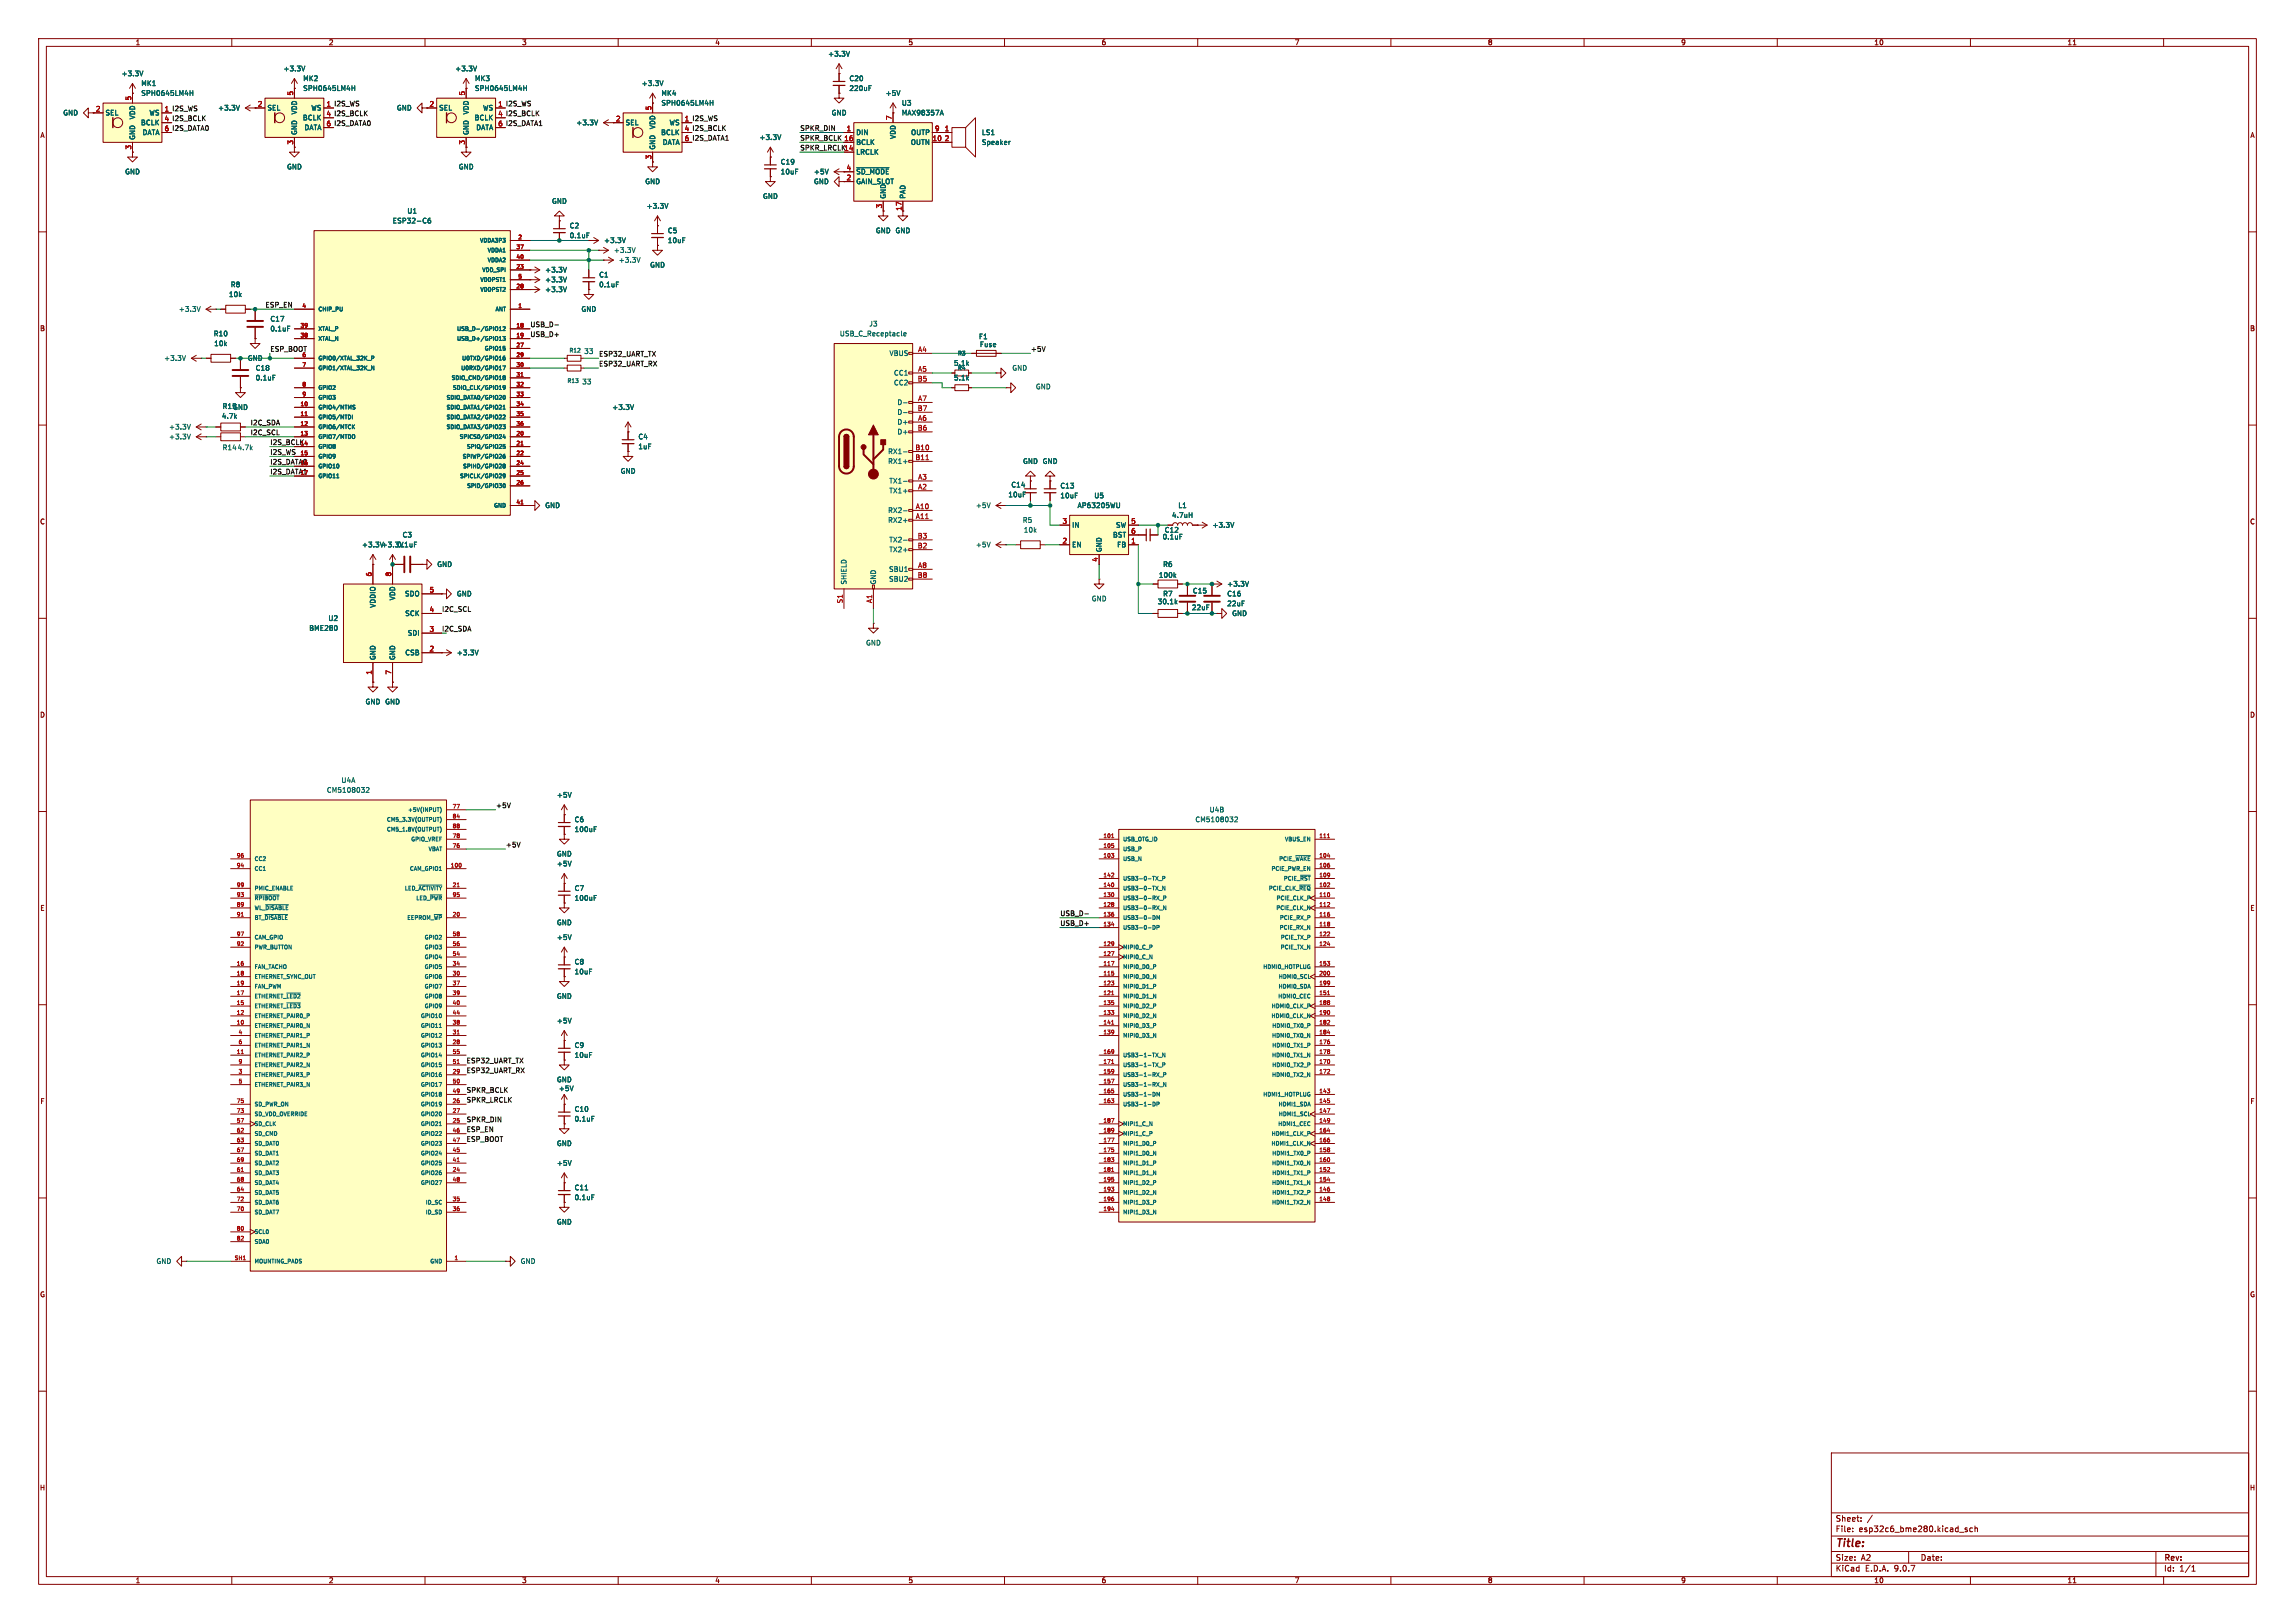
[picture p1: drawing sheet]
<svg xmlns="http://www.w3.org/2000/svg" width="594mm" height="420mm" viewBox="0 0 594 420" stroke-linecap="round" stroke-linejoin="round" font-family="sans-serif">
<defs><g id="words">
<text font-size="2.8" fill="#840000" x="475" y="400.9">Title:</text>
<g font-size="2.1" fill="#840000">
<text x="475" y="394">Sheet:</text>
<text x="475" y="396.7">File:</text>
<text x="481.1" y="396.7">esp32c6_bme280.kicad_sch</text>
<text x="475" y="406.9">KiCad</text>
<text x="475" y="404.1">Size:</text>
<text x="481.7" y="404.1">A2</text>
<text x="482.7" y="406.9">E.D.A.</text>
<text x="490.3" y="406.9">9.0.7</text>
<text x="497" y="404.1">Date:</text>
<text x="560" y="404.3">Rev:</text>
<text x="560" y="406.9">Id:</text>
<text x="564.1" y="406.9">1/1</text>
</g>
<g font-size="1.8" fill="#840000">
<text x="35" y="11.9">1</text>
<text x="85" y="11.9">2</text>
<text x="135" y="11.9">3</text>
<text x="185" y="11.9">4</text>
<text x="235" y="11.9">5</text>
<text x="285" y="11.9">6</text>
<text x="335" y="11.9">7</text>
<text x="385" y="11.9">8</text>
<text x="435" y="11.9">9</text>
<text x="485" y="11.9">10</text>
<text x="535" y="11.9">11</text>
<text x="66.6" y="27.7">2</text>
<text x="111.1" y="27.7">2</text>
<text x="10.3" y="35.9">A</text>
<text x="42.5" y="31.5">4 I2S_BCLK</text>
<text x="84.4" y="30.2">4 I2S_BCLK</text>
<text x="128.8" y="30.2">4 I2S_BCLK</text>
<text x="159.3" y="31.5">2</text>
<text x="177.1" y="34">4 I2S_BCLK</text>
<text x="582.3" y="35.9">A</text>
<text x="233.4" y="54.7" transform="rotate(-90 233.4 54.7)">17</text>
<text x="10.3" y="85.9">B</text>
<text x="582.3" y="85.9">B</text>
<text x="10.3" y="135.9">C</text>
<text x="582.3" y="135.9">C</text>
<text x="10.3" y="185.9">D</text>
<text x="582.3" y="185.9">D</text>
<text x="10.3" y="235.9">E</text>
<text x="582.3" y="235.9">E</text>
<text x="10.3" y="285.9">F</text>
<text x="582.3" y="285.9">F</text>
<text x="10.3" y="335.9">G</text>
<text x="582.3" y="335.9">G</text>
<text x="10.2" y="385.9">H</text>
<text x="582.2" y="385.9">H</text>
<text x="35" y="409.9">1</text>
<text x="85" y="409.9">2</text>
<text x="135" y="409.9">3</text>
<text x="185" y="409.9">4</text>
<text x="235" y="409.9">5</text>
<text x="285" y="409.9">6</text>
<text x="335" y="409.9">7</text>
<text x="385" y="409.9">8</text>
<text x="435" y="409.9">9</text>
<text x="485" y="409.9">10</text>
<text x="535" y="409.9">11</text>
</g>
<g font-size="1.8" fill="#006464">
<text x="214.2" y="14.8">+3.3V</text>
<text x="31.3" y="19.9">+3.3V</text>
<text x="36.4" y="22.5">MK1</text>
<text x="73.3" y="18.6">+3.3V</text>
<text x="78.4" y="21.2">MK2</text>
<text x="78.4" y="23.7">SPH0645LM4H</text>
<text x="117.7" y="18.6">+3.3V</text>
<text x="122.8" y="21.2">MK3</text>
<text x="122.8" y="23.7">SPH0645LM4H</text>
<text x="166" y="22.5">+3.3V</text>
<text x="219.7" y="23.7">220uF</text>
<text x="219.7" y="21.2">C20</text>
<text x="36.4" y="25">SPH0645LM4H</text>
<text x="56.3" y="28.8">+3.3V</text>
<text x="69.1" y="28.8">SEL</text>
<text x="77.1" y="29.7" transform="rotate(-90 77.1 29.7)">VDD</text>
<text x="80.4" y="28.8">WS</text>
<text x="102.6" y="28.8">GND</text>
<text x="113.5" y="28.8">SEL</text>
<text x="121.5" y="29.7" transform="rotate(-90 121.5 29.7)">VDD</text>
<text x="124.9" y="28.8">WS</text>
<text x="171.1" y="25">MK4</text>
<text x="171.1" y="27.5">SPH0645LM4H</text>
<text x="229.1" y="25">+5V</text>
<text x="233.3" y="27.5">U3</text>
<text x="16.2" y="30.1">GND</text>
<text x="27.2" y="30.1">SEL</text>
<text x="35.2" y="31" transform="rotate(-90 35.2 31)">VDD</text>
<text x="36.4" y="32.6">BCLK</text>
<text x="36.8" y="35.2">DATA</text>
<text x="38.5" y="30.1">WS</text>
<text x="77.1" y="35.1" transform="rotate(-90 77.1 35.1)">GND</text>
<text x="78.3" y="31.3">BCLK</text>
<text x="78.7" y="33.9">DATA</text>
<text x="121.5" y="35.1" transform="rotate(-90 121.5 35.1)">GND</text>
<text x="122.7" y="31.3">BCLK</text>
<text x="123.1" y="33.9">DATA</text>
<text x="149" y="32.6">+3.3V</text>
<text x="161.8" y="32.6">SEL</text>
<text x="169.8" y="33.5" transform="rotate(-90 169.8 33.5)">VDD</text>
<text x="171" y="35.2">BCLK</text>
<text x="173.2" y="32.6">WS</text>
<text x="215.1" y="30.1">GND</text>
<text x="221.5" y="35.2">DIN</text>
<text x="233.3" y="30.1">MAX98357A</text>
<text x="235.7" y="35.2">OUTP</text>
<text x="254" y="35.2">LS1</text>
<text x="35.2" y="36.3" transform="rotate(-90 35.2 36.3)">GND</text>
<text x="169.8" y="38.9" transform="rotate(-90 169.8 38.9)">GND</text>
<text x="171.4" y="37.7">DATA</text>
<text x="196.4" y="36.4">+3.3V</text>
<text x="221.5" y="37.7">BCLK</text>
<text x="221.5" y="40.2">LRCLK</text>
<text x="232" y="36.1" transform="rotate(-90 232 36.1)">VDD</text>
<text x="235.6" y="37.7">OUTN</text>
<text x="254" y="37.7">Speaker</text>
<text x="32.3" y="45.3">GND</text>
<text x="74.2" y="44">GND</text>
<text x="118.6" y="44">GND</text>
<text x="166.9" y="47.9">GND</text>
<text x="201.9" y="42.8">C19</text>
<text x="201.9" y="45.3">10uF</text>
<text x="210.5" y="45.3">+5V</text>
<text x="210.5" y="47.9">GND</text>
<text x="221.5" y="45.3">~{SD_MODE}</text>
<text x="221.5" y="47.9">GAIN_SLOT</text>
<text x="142.7" y="52.9">GND</text>
<text x="197.4" y="51.7">GND</text>
<text x="229.5" y="51.6" transform="rotate(-90 229.5 51.6)">GND</text>
<text x="234.5" y="51.6" transform="rotate(-90 234.5 51.6)">PAD</text>
<text x="101.5" y="58">ESP32-C6</text>
<text x="105.3" y="55.5">U1</text>
<text x="147.3" y="59.3">C2</text>
<text x="167.2" y="54.2">+3.3V</text>
<text x="147.3" y="61.8">0.1uF</text>
<text x="156.2" y="63.1">+3.3V</text>
<text x="158.8" y="65.6">+3.3V</text>
<text x="172.7" y="60.6">C5</text>
<text x="172.7" y="63.1">10uF</text>
<text x="226.6" y="60.6">GND GND</text>
<text x="141" y="70.7">+3.3V</text>
<text x="154.9" y="72">C1</text>
<text x="160" y="68.2">+3.3V</text>
<text x="168.1" y="69.4">GND</text>
<text x="59.1" y="77.1">10k</text>
<text x="59.6" y="74.5">R8</text>
<text x="141" y="75.8">+3.3V</text>
<text x="141" y="73.3">+3.3V</text>
<text x="154.9" y="74.5">0.1uF</text>
<text x="46.2" y="80.9">+3.3V</text>
<text x="69.9" y="83.4">C17</text>
<text x="150.4" y="80.9">GND</text>
<text x="55.2" y="87.2">R10</text>
<text x="55.3" y="89.8">10k</text>
<text x="69.9" y="86">0.1uF</text>
<text x="217.2" y="87.2">USB_C_Receptacle</text>
<text x="224.9" y="84.7">J3</text>
<text x="253.3" y="88">F1</text>
<text x="42.4" y="93.6">+3.3V</text>
<text x="64" y="93.6">GND</text>
<text x="151.1" y="91.8">33</text>
<text x="230.1" y="92.3">VBUS</text>
<text x="246.8" y="94.8">5.1k</text>
<text x="253.5" y="90">Fuse</text>
<text x="66" y="96.1">C18</text>
<text x="66" y="98.7">0.1uF</text>
<text x="150.6" y="99.7">33</text>
<text x="231.3" y="97.4">CC1</text>
<text x="231.3" y="99.9">CC2</text>
<text x="246.8" y="98.7">5.1k</text>
<text x="261.9" y="96.1">GND</text>
<text x="268" y="100.9">GND</text>
<text x="57.5" y="106">R15GND</text>
<text x="158.3" y="106.3">+3.3V</text>
<text x="232.2" y="105">D-</text>
<text x="232.2" y="107.5">D-</text>
<text x="43.6" y="113.9">+3.3V</text>
<text x="43.6" y="111.4">+3.3V</text>
<text x="57.3" y="108.6">4.7k</text>
<text x="165.1" y="113.9">C4</text>
<text x="232.2" y="110.1">D+</text>
<text x="232.2" y="112.6">D+</text>
<text x="57.5" y="116.7">R14</text>
<text x="61.4" y="116.7">4.7k</text>
<text x="165.1" y="116.4">1uF</text>
<text x="229.7" y="117.7">RX1-</text>
<text x="160.5" y="122.8">GND</text>
<text x="229.7" y="120.2">RX1+</text>
<text x="230" y="125.3">TX1-</text>
<text x="264.7" y="120.2">GND GND</text>
<text x="141" y="131.7">GND</text>
<text x="230" y="127.9">TX1+</text>
<text x="252.5" y="131.7">+5V</text>
<text x="260.9" y="128.9">10uF</text>
<text x="261.6" y="126.3">C14</text>
<text x="274.3" y="126.6">C13</text>
<text x="274.3" y="129.1">10uF</text>
<text x="278.8" y="131.7">AP63205WU</text>
<text x="283.1" y="129.1">U5</text>
<text x="304.8" y="131.7">L1</text>
<text x="229.7" y="132.9">RX2-</text>
<text x="229.7" y="135.5">RX2+</text>
<text x="264.6" y="135.5">R5</text>
<text x="277.4" y="136.8">IN</text>
<text x="288.7" y="136.8">SW</text>
<text x="303.2" y="134.2">4.7uH</text>
<text x="313.7" y="136.8">+3.3V</text>
<text x="93.6" y="141.8">+3.3V +3.3V0.1uF</text>
<text x="104.1" y="139.3">C3</text>
<text x="230" y="140.6">TX2-</text>
<text x="230" y="143.1">TX2+</text>
<text x="252.5" y="141.8">+5V</text>
<text x="264.9" y="138">10k</text>
<text x="277.4" y="141.8">EN</text>
<text x="285.3" y="143" transform="rotate(-90 285.3 143)">GND</text>
<text x="287.9" y="139.3">BST</text>
<text x="289" y="141.8">FB</text>
<text x="300.8" y="139.8">0.1uF</text>
<text x="301.3" y="138">C12</text>
<text x="113" y="146.9">GND</text>
<text x="230" y="148.2">SBU1</text>
<text x="299.8" y="149.7">100k</text>
<text x="300.9" y="146.9">R6</text>
<text x="102.5" y="155.5" transform="rotate(-90 102.5 155.5)">VDD</text>
<text x="104.7" y="154.5">SDO</text>
<text x="118.1" y="154.5">GND</text>
<text x="219.3" y="151.4" transform="rotate(-90 219.3 151.4)">SHIELD</text>
<text x="226.9" y="151.4" transform="rotate(-90 226.9 151.4)">GND</text>
<text x="230" y="150.7">SBU2</text>
<text x="282.4" y="155.8">GND</text>
<text x="300.9" y="154.5">R7</text>
<text x="308.6" y="153.8">C15</text>
<text x="317.5" y="152">+3.3V</text>
<text x="317.5" y="154.5">C16</text>
<text x="84.9" y="160.9">U2</text>
<text x="97.4" y="157.4" transform="rotate(-90 97.4 157.4)">VDDIO</text>
<text x="104.8" y="159.6">SCK</text>
<text x="299.5" y="156.6">30.1k</text>
<text x="308.4" y="158.1">22uF</text>
<text x="317.5" y="157.1">22uF</text>
<text x="318.8" y="159.6">GND</text>
<text x="79.9" y="163.4">BME280</text>
<text x="105.4" y="164.7">SDI</text>
<text x="224" y="167.2">GND</text>
<text x="97.4" y="170.9" transform="rotate(-90 97.4 170.9)">GND</text>
<text x="102.5" y="170.9" transform="rotate(-90 102.5 170.9)">GND</text>
<text x="104.8" y="169.8">CSB</text>
<text x="118.1" y="169.8">+3.3V</text>
<text x="94.5" y="182.5">GND GND</text>
<text x="88.3" y="202.8">U4A</text>
<text x="84.5" y="205.3">CM5108032</text>
<text x="144" y="206.6">+5V</text>
<text x="148.6" y="213">C6</text>
<text x="148.6" y="215.5">100uF</text>
<text x="309.3" y="213">CM5108032</text>
<text x="313" y="210.4">U4B</text>
<text x="144" y="221.8">GND</text>
<text x="144" y="224.4">+5V</text>
<text x="148.6" y="230.7">C7</text>
<text x="148.6" y="233.3">100uF</text>
<text x="144" y="239.6">GND</text>
<text x="144" y="243.4">+5V</text>
<text x="148.6" y="249.8">C8</text>
<text x="148.6" y="252.3">10uF</text>
<text x="144" y="258.7">GND</text>
<text x="144" y="265">+5V</text>
<text x="148.6" y="271.4">C9</text>
<text x="148.6" y="273.9">10uF</text>
<text x="144" y="280.3">GND</text>
<text x="144.5" y="282.5">+5V</text>
<text x="148.6" y="287.9">C10</text>
<text x="148.6" y="290.4">0.1uF</text>
<text x="144" y="296.8">GND</text>
<text x="144" y="301.9">+5V</text>
<text x="148.6" y="308.2">C11</text>
<text x="148.6" y="310.7">0.1uF</text>
<text x="144" y="317.1">GND</text>
<text x="40.4" y="327.3">GND</text>
<text x="134.6" y="327.3">GND</text>
</g>
<g font-size="1.8" fill="#a90000">
<text x="24.7" y="29">2</text>
<text x="34" y="26.1" transform="rotate(-90 34 26.1)">5</text>
<text x="42.5" y="29">1</text>
<text x="75.9" y="24.8" transform="rotate(-90 75.9 24.8)">5</text>
<text x="84.4" y="27.7">1</text>
<text x="120.4" y="24.8" transform="rotate(-90 120.4 24.8)">5</text>
<text x="128.8" y="27.7">1</text>
<text x="168.7" y="28.6" transform="rotate(-90 168.7 28.6)">5</text>
<text x="42.5" y="31.5">4</text>
<text x="42.5" y="34">6</text>
<text x="84.4" y="30.2">4</text>
<text x="84.4" y="32.8">6</text>
<text x="128.8" y="30.2">4</text>
<text x="128.8" y="32.8">6</text>
<text x="177.1" y="31.5">1</text>
<text x="177.1" y="34">4</text>
<text x="219" y="34">1</text>
<text x="230.9" y="31.2" transform="rotate(-90 230.9 31.2)">7</text>
<text x="241.9" y="34">9</text>
<text x="244.4" y="34">1</text>
<text x="34" y="38.8" transform="rotate(-90 34 38.8)">3</text>
<text x="75.9" y="37.5" transform="rotate(-90 75.9 37.5)">3</text>
<text x="120.4" y="37.5" transform="rotate(-90 120.4 37.5)">3</text>
<text x="168.7" y="41.3" transform="rotate(-90 168.7 41.3)">3</text>
<text x="177.1" y="36.6">6</text>
<text x="218.4" y="36.6">16</text>
<text x="218.4" y="39.1">14</text>
<text x="241.3" y="36.6">10</text>
<text x="244.4" y="36.6">2</text>
<text x="219" y="44.2">4</text>
<text x="219" y="46.7">2</text>
<text x="228.3" y="54" transform="rotate(-90 228.3 54)">3</text>
<text x="237.5" y="91.2">A4</text>
<text x="237.4" y="98.8">B5</text>
<text x="237.5" y="96.3">A5</text>
<text x="237.4" y="106.4">B7</text>
<text x="237.5" y="103.9">A7</text>
<text x="237.4" y="111.5">B6</text>
<text x="237.5" y="109">A6</text>
<text x="236.8" y="116.6">B10</text>
<text x="236.8" y="119.1">B11</text>
<text x="237.5" y="124.2">A3</text>
<text x="236.9" y="131.8">A10</text>
<text x="237.5" y="126.7">A2</text>
<text x="236.9" y="134.4">A11</text>
<text x="274.9" y="135.6">3</text>
<text x="292.7" y="135.6">5</text>
<text x="237.4" y="139.4">B3</text>
<text x="237.4" y="142">B2</text>
<text x="274.9" y="140.7">2</text>
<text x="292.7" y="138.2">6</text>
<text x="292.7" y="140.7">1</text>
<text x="96.3" y="149.3" transform="rotate(-90 96.3 149.3)">6</text>
<text x="101.3" y="149.3" transform="rotate(-90 101.3 149.3)">8</text>
<text x="237.4" y="149.6">B8</text>
<text x="237.5" y="147.1">A8</text>
<text x="284.2" y="145.5" transform="rotate(-90 284.2 145.5)">4</text>
<text x="111.1" y="153.4">5</text>
<text x="111.1" y="158.5">4</text>
<text x="218.2" y="156.3" transform="rotate(-90 218.2 156.3)">S1</text>
<text x="225.8" y="156.2" transform="rotate(-90 225.8 156.2)">A1</text>
<text x="111.1" y="163.6">3</text>
<text x="111.1" y="168.7">2</text>
<text x="96.3" y="174.7" transform="rotate(-90 96.3 174.7)">1</text>
<text x="101.3" y="174.7" transform="rotate(-90 101.3 174.7)">7</text>
</g>
<g font-size="1.8" fill="#0f0f0f">
<text x="42.5" y="29">1 I2S_WS</text>
<text x="84.4" y="27.7">1 I2S_WS</text>
<text x="128.8" y="27.7">1 I2S_WS</text>
<text x="42.5" y="34">6 I2S_DATA0</text>
<text x="84.4" y="32.8">6 I2S_DATA0</text>
<text x="128.8" y="32.8">6 I2S_DATA1</text>
<text x="177.1" y="31.5">1 I2S_WS</text>
<text x="207" y="33.9">SPKR_DIN</text>
<text x="177.1" y="36.6">6 I2S_DATA1</text>
<text x="207" y="39">SPKR_LRCLK14</text>
<text x="207" y="36.5">SPKR_BCLK 16</text>
<text x="68.6" y="79.7">ESP_EN</text>
<text x="137.2" y="84.7">USB_D-</text>
<text x="137.2" y="87.3">USB_D+</text>
<text x="69.8" y="91.1">ESP_BOOT</text>
<text x="154.9" y="94.9">ESP32_UART_RX</text>
<text x="154.9" y="92.4">ESP32_UART_TX</text>
<text x="266.7" y="91.1">+5V</text>
<text x="64.8" y="112.7">I2C_SCL</text>
<text x="64.8" y="110.1">I2C_SDA</text>
<text x="69.8" y="115.2">I2S_BCLK</text>
<text x="69.8" y="117.8">I2S_WS</text>
<text x="69.8" y="120.3">I2S_DATA0</text>
<text x="69.8" y="122.8">I2S_DATA1</text>
<text x="114.3" y="158.4">I2C_SCL</text>
<text x="128.3" y="209.2">+5V</text>
<text x="130.8" y="219.4">+5V</text>
<text x="274.3" y="237.1">USB_D-</text>
<text x="274.3" y="239.7">USB_D+</text>
<text x="120.6" y="275.2">ESP32_UART_TX</text>
<text x="120.6" y="277.8">ESP32_UART_RX</text>
<text x="120.6" y="282.9">SPKR_BCLK</text>
<text x="120.6" y="285.4">SPKR_LRCLK</text>
<text x="120.6" y="293">ESP_EN</text>
<text x="120.6" y="290.5">SPKR_DIN</text>
<text x="120.6" y="295.6">ESP_BOOT</text>
</g>
<text font-size="1.8" fill="#009600" x="114.3" y="163.5">I2C_SDA</text>
<g font-size="1.4" fill="#006464">
<text x="124.1" y="63">VDDA3P3</text>
<text x="126.1" y="65.5">VDDA1</text>
<text x="124.7" y="70.6">VDD_SPI</text>
<text x="126.1" y="68">VDDA2</text>
<text x="124.2" y="73.1">VDDPST1</text>
<text x="124.2" y="75.7">VDDPST2</text>
<text x="82.3" y="80.7">CHIP_PU</text>
<text x="128.1" y="80.7">ANT</text>
<text x="82.3" y="85.8">XTAL_P</text>
<text x="82.3" y="88.4">XTAL_N</text>
<text x="118.1" y="85.8">USB_D-/GPIO12</text>
<text x="118.1" y="88.4">USB_D+/GPIO13</text>
<text x="82.3" y="93.4">GPIO0/XTAL_32K_P</text>
<text x="82.3" y="96">GPIO1/XTAL_32K_N</text>
<text x="119.2" y="96">U0RXD/GPIO17</text>
<text x="119.4" y="93.4">U0TXD/GPIO16</text>
<text x="125.3" y="90.9">GPIO15</text>
<text x="147.2" y="91.4">R12</text>
<text x="247.8" y="96">R4</text>
<text x="247.8" y="92.2">R3</text>
<text x="82.3" y="101.1">GPIO2</text>
<text x="116.7" y="98.5">SDIO_CMD/GPIO18</text>
<text x="117.1" y="101.1">SDIO_CLK/GPIO19</text>
<text x="146.7" y="99.3">R13</text>
<text x="82.3" y="103.6">GPIO3</text>
<text x="82.3" y="106.1">GPIO4/MTMS</text>
<text x="115.4" y="103.6">SDIO_DATA0/GPIO20</text>
<text x="115.4" y="106.1">SDIO_DATA1/GPIO21</text>
<text x="82.3" y="108.7">GPIO5/MTDI</text>
<text x="82.3" y="111.2">GPIO6/MTCK</text>
<text x="82.3" y="113.8">GPIO7/MTDO</text>
<text x="115.4" y="108.7">SDIO_DATA2/GPIO22</text>
<text x="115.4" y="111.2">SDIO_DATA3/GPIO23</text>
<text x="118.8" y="113.8">SPICS0/GPIO24</text>
<text x="82.3" y="116.3">GPIO8</text>
<text x="82.3" y="118.8">GPIO9</text>
<text x="119.6" y="118.8">SPIWP/GPIO26</text>
<text x="120.7" y="116.3">SPIQ/GPIO25</text>
<text x="82.3" y="121.4">GPIO10</text>
<text x="82.3" y="123.9">GPIO11</text>
<text x="118.9" y="123.9">SPICLK/GPIO29</text>
<text x="119.7" y="121.4">SPIHD/GPIO28</text>
<text x="120.7" y="126.5">SPID/GPIO30</text>
<text x="127.7" y="131.5">GND</text>
<text x="100" y="212.8">CM5_3.3V(OUTPUT)</text>
<text x="100" y="215.4">CM5_1.8V(OUTPUT)</text>
<text x="105.4" y="210.3">+5V(INPUT)</text>
<text x="106.3" y="217.9">GPIO_VREF</text>
<text x="110.8" y="220.4">VBAT</text>
<text x="290.6" y="217.9">USB_OTG_ID</text>
<text x="290.6" y="220.4">USB_P</text>
<text x="332.4" y="217.9">VBUS_EN</text>
<text x="65.8" y="223">CC2</text>
<text x="65.8" y="225.5">CC1</text>
<text x="105.9" y="225.5">CAM_GPIO1</text>
<text x="290.6" y="223">USB_N</text>
<text x="328.9" y="225.5">PCIE_PWR_EN</text>
<text x="330.9" y="223">PCIE_~{WAKE}</text>
<text x="65.8" y="230.6">PMIC_ENABLE</text>
<text x="65.8" y="233.1">~{RPIBOOT}</text>
<text x="104.6" y="230.6">LED_~{ACTIVITY}</text>
<text x="107.6" y="233.1">LED_~{PWR}</text>
<text x="290.6" y="228.1">USB3-0-TX_P</text>
<text x="290.6" y="230.6">USB3-0-TX_N</text>
<text x="290.6" y="233.1">USB3-0-RX_P</text>
<text x="328.3" y="230.6">PCIE_CLK_~{REQ}</text>
<text x="330.2" y="233.1">PCIE_CLK_P</text>
<text x="332.1" y="228.1">PCIE_~{RST}</text>
<text x="65.8" y="235.7">WL_~{DISABLE}</text>
<text x="65.8" y="238.2">BT_~{DISABLE}</text>
<text x="105.3" y="238.2">EEPROM_~{WP}</text>
<text x="290.6" y="235.7">USB3-0-RX_N</text>
<text x="290.6" y="238.2">USB3-0-DM</text>
<text x="330.2" y="235.7">PCIE_CLK_N</text>
<text x="331.1" y="238.2">PCIE_RX_P</text>
<text x="65.8" y="243.3">CAM_GPIO</text>
<text x="65.8" y="245.8">PWR_BUTTON</text>
<text x="109.8" y="243.3">GPIO2</text>
<text x="109.8" y="245.8">GPIO3</text>
<text x="290.6" y="240.8">USB3-0-DP</text>
<text x="290.6" y="245.8">MIPI0_C_P</text>
<text x="331.1" y="240.8">PCIE_RX_N</text>
<text x="331.3" y="245.8">PCIE_TX_N</text>
<text x="331.3" y="243.3">PCIE_TX_P</text>
<text x="65.8" y="250.9">FAN_TACHO</text>
<text x="109.8" y="248.4">GPIO4</text>
<text x="109.8" y="250.9">GPIO5</text>
<text x="290.6" y="248.4">MIPI0_C_N</text>
<text x="290.6" y="250.9">MIPI0_D0_P</text>
<text x="326.8" y="250.9">HDMI0_HOTPLUG</text>
<text x="65.8" y="253.5">ETHERNET_SYNC_OUT</text>
<text x="65.8" y="256">FAN_PWM</text>
<text x="109.8" y="253.5">GPIO6</text>
<text x="109.8" y="256">GPIO7</text>
<text x="290.6" y="253.5">MIPI0_D0_N</text>
<text x="290.6" y="256">MIPI0_D1_P</text>
<text x="330.8" y="256">HDMI0_SDA</text>
<text x="330.8" y="253.5">HDMI0_SCL</text>
<text x="65.8" y="258.5">ETHERNET_~{LED2}</text>
<text x="65.8" y="261.1">ETHERNET_~{LED3}</text>
<text x="65.8" y="263.6">ETHERNET_PAIR0_P</text>
<text x="108.8" y="263.6">GPIO10</text>
<text x="109.8" y="258.5">GPIO8</text>
<text x="109.8" y="261.1">GPIO9</text>
<text x="290.6" y="258.5">MIPI0_D1_N</text>
<text x="290.6" y="261.1">MIPI0_D2_P</text>
<text x="290.6" y="263.6">MIPI0_D2_N</text>
<text x="328.9" y="263.6">HDMI0_CLK_N</text>
<text x="329" y="261.1">HDMI0_CLK_P</text>
<text x="330.7" y="258.5">HDMI0_CEC</text>
<text x="65.8" y="266.2">ETHERNET_PAIR0_N</text>
<text x="65.8" y="268.7">ETHERNET_PAIR1_P</text>
<text x="108.8" y="266.2">GPIO11</text>
<text x="108.8" y="268.7">GPIO12</text>
<text x="290.6" y="266.2">MIPI0_D3_P</text>
<text x="290.6" y="268.7">MIPI0_D3_N</text>
<text x="329.1" y="268.7">HDMI0_TX0_N</text>
<text x="329.1" y="266.2">HDMI0_TX0_P</text>
<text x="65.8" y="271.2">ETHERNET_PAIR1_N</text>
<text x="65.8" y="273.8">ETHERNET_PAIR2_P</text>
<text x="108.8" y="271.2">GPIO13</text>
<text x="108.8" y="273.8">GPIO14</text>
<text x="290.6" y="273.8">USB3-1-TX_N</text>
<text x="329.1" y="273.8">HDMI0_TX1_N</text>
<text x="329.1" y="271.2">HDMI0_TX1_P</text>
<text x="65.8" y="276.3">ETHERNET_PAIR2_N</text>
<text x="65.8" y="278.9">ETHERNET_PAIR3_P</text>
<text x="65.8" y="281.4">ETHERNET_PAIR3_N</text>
<text x="108.8" y="276.3">GPIO15</text>
<text x="108.8" y="278.9">GPIO16</text>
<text x="108.8" y="281.4">GPIO17</text>
<text x="290.6" y="276.3">USB3-1-TX_P</text>
<text x="290.6" y="278.9">USB3-1-RX_P</text>
<text x="290.6" y="281.4">USB3-1-RX_N</text>
<text x="329.1" y="278.9">HDMI0_TX2_N</text>
<text x="329.1" y="276.3">HDMI0_TX2_P</text>
<text x="65.8" y="286.5">SD_PWR_ON</text>
<text x="108.8" y="283.9">GPIO18</text>
<text x="108.8" y="286.5">GPIO19</text>
<text x="290.6" y="283.9">USB3-1-DM</text>
<text x="290.6" y="286.5">USB3-1-DP</text>
<text x="326.8" y="283.9">HDMI1_HOTPLUG</text>
<text x="330.8" y="286.5">HDMI1_SDA</text>
<text x="65.8" y="289">SD_VDD_OVERRIDE</text>
<text x="65.8" y="291.6">SD_CLK</text>
<text x="108.8" y="289">GPIO20</text>
<text x="108.8" y="291.6">GPIO21</text>
<text x="290.6" y="291.6">MIPI1_C_N</text>
<text x="330.7" y="291.6">HDMI1_CEC</text>
<text x="330.8" y="289">HDMI1_SCL</text>
<text x="65.8" y="294.1">SD_CMD</text>
<text x="65.8" y="296.6">SD_DAT0</text>
<text x="65.8" y="299.2">SD_DAT1</text>
<text x="108.8" y="294.1">GPIO22</text>
<text x="108.8" y="296.6">GPIO23</text>
<text x="108.8" y="299.2">GPIO24</text>
<text x="290.6" y="294.1">MIPI1_C_P</text>
<text x="290.6" y="296.6">MIPI1_D0_P</text>
<text x="290.6" y="299.2">MIPI1_D0_N</text>
<text x="328.9" y="296.6">HDMI1_CLK_N</text>
<text x="329" y="294.1">HDMI1_CLK_P</text>
<text x="329.1" y="299.2">HDMI1_TX0_P</text>
<text x="65.8" y="301.7">SD_DAT2</text>
<text x="65.8" y="304.3">SD_DAT3</text>
<text x="108.8" y="301.7">GPIO25</text>
<text x="108.8" y="304.3">GPIO26</text>
<text x="290.6" y="301.7">MIPI1_D1_P</text>
<text x="290.6" y="304.3">MIPI1_D1_N</text>
<text x="329.1" y="301.7">HDMI1_TX0_N</text>
<text x="329.1" y="304.3">HDMI1_TX1_P</text>
<text x="65.8" y="306.8">SD_DAT4</text>
<text x="65.8" y="309.3">SD_DAT5</text>
<text x="65.8" y="311.9">SD_DAT6</text>
<text x="108.8" y="306.8">GPIO27</text>
<text x="110" y="311.9">ID_SC</text>
<text x="290.6" y="306.8">MIPI1_D2_P</text>
<text x="290.6" y="309.3">MIPI1_D2_N</text>
<text x="290.6" y="311.9">MIPI1_D3_P</text>
<text x="329.1" y="306.8">HDMI1_TX1_N</text>
<text x="329.1" y="311.9">HDMI1_TX2_N</text>
<text x="329.1" y="309.3">HDMI1_TX2_P</text>
<text x="65.8" y="314.4">SD_DAT7</text>
<text x="110" y="314.4">ID_SD</text>
<text x="290.6" y="314.4">MIPI1_D3_N</text>
<text x="65.8" y="319.5">SCL0</text>
<text x="65.8" y="322">SDA0</text>
<text x="65.8" y="327.1">MOUNTING_PADS</text>
<text x="111.2" y="327.1">GND</text>
</g>
<g font-size="1.4" fill="#a90000">
<text x="133.5" y="64.5">37</text>
<text x="134" y="62">2</text>
<text x="133.5" y="67.1">40</text>
<text x="133.5" y="69.6">23</text>
<text x="133.5" y="74.7">28</text>
<text x="134" y="72.1">5</text>
<text x="78.1" y="79.8">4</text>
<text x="134" y="79.8">1</text>
<text x="77.6" y="84.8">39</text>
<text x="77.6" y="87.4">38</text>
<text x="133.5" y="84.8">18</text>
<text x="133.5" y="87.4">19</text>
<text x="133.5" y="89.9">27</text>
<text x="78.1" y="92.5">6</text>
<text x="78.1" y="95">7</text>
<text x="133.5" y="92.5">29</text>
<text x="133.5" y="95">30</text>
<text x="78.1" y="100.1">8</text>
<text x="133.5" y="97.5">31</text>
<text x="133.5" y="100.1">32</text>
<text x="77.6" y="105.2">10</text>
<text x="77.6" y="107.7">11</text>
<text x="78.1" y="102.6">9</text>
<text x="133.5" y="102.6">33</text>
<text x="133.5" y="105.2">34</text>
<text x="133.5" y="107.7">35</text>
<text x="77.6" y="110.2">12</text>
<text x="77.6" y="112.8">13</text>
<text x="133.5" y="110.2">36</text>
<text x="133.5" y="112.8">20</text>
<text x="77.6" y="115.3">14</text>
<text x="77.6" y="117.9">15</text>
<text x="133.5" y="115.3">21</text>
<text x="133.5" y="117.9">22</text>
<text x="77.6" y="120.4">16</text>
<text x="77.6" y="122.9">17</text>
<text x="133.5" y="120.4">24</text>
<text x="133.5" y="122.9">25</text>
<text x="133.5" y="125.5">26</text>
<text x="133.5" y="130.6">41</text>
<text x="117" y="209.3">77</text>
<text x="117" y="211.8">84</text>
<text x="117" y="214.4">88</text>
<text x="61.1" y="222">96</text>
<text x="117" y="216.9">78</text>
<text x="117" y="219.5">76</text>
<text x="285.4" y="216.9">101</text>
<text x="285.4" y="219.5">105</text>
<text x="285.4" y="222">103</text>
<text x="341.3" y="216.9">111</text>
<text x="341.3" y="222">104</text>
<text x="61.1" y="224.5">94</text>
<text x="116.5" y="224.5">100</text>
<text x="285.4" y="227.1">142</text>
<text x="341.3" y="224.5">106</text>
<text x="341.3" y="227.1">109</text>
<text x="61.1" y="229.6">99</text>
<text x="61.1" y="232.2">93</text>
<text x="117" y="229.6">21</text>
<text x="117" y="232.2">95</text>
<text x="285.4" y="229.6">140</text>
<text x="285.4" y="232.2">130</text>
<text x="341.3" y="229.6">102</text>
<text x="341.3" y="232.2">110</text>
<text x="61.1" y="234.7">89</text>
<text x="61.1" y="237.2">91</text>
<text x="117" y="237.2">20</text>
<text x="285.4" y="234.7">128</text>
<text x="285.4" y="237.2">136</text>
<text x="285.4" y="239.8">134</text>
<text x="341.3" y="234.7">112</text>
<text x="341.3" y="237.2">116</text>
<text x="341.3" y="239.8">118</text>
<text x="61.1" y="242.3">97</text>
<text x="61.1" y="244.9">92</text>
<text x="117" y="242.3">58</text>
<text x="117" y="244.9">56</text>
<text x="285.4" y="244.9">129</text>
<text x="341.3" y="242.3">122</text>
<text x="341.3" y="244.9">124</text>
<text x="61.1" y="249.9">16</text>
<text x="117" y="247.4">54</text>
<text x="117" y="249.9">34</text>
<text x="285.4" y="247.4">127</text>
<text x="285.4" y="249.9">117</text>
<text x="341.3" y="249.9">153</text>
<text x="61.1" y="252.5">18</text>
<text x="61.1" y="255">19</text>
<text x="61.1" y="257.6">17</text>
<text x="117" y="252.5">30</text>
<text x="117" y="255">37</text>
<text x="117" y="257.6">39</text>
<text x="285.4" y="252.5">115</text>
<text x="285.4" y="255">123</text>
<text x="285.4" y="257.6">121</text>
<text x="341.3" y="252.5">200</text>
<text x="341.3" y="255">199</text>
<text x="341.3" y="257.6">151</text>
<text x="61.1" y="260.1">15</text>
<text x="61.1" y="262.6">12</text>
<text x="117" y="260.1">40</text>
<text x="117" y="262.6">44</text>
<text x="285.4" y="260.1">135</text>
<text x="285.4" y="262.6">133</text>
<text x="341.3" y="260.1">188</text>
<text x="341.3" y="262.6">190</text>
<text x="61.1" y="265.2">10</text>
<text x="61.6" y="267.7">4</text>
<text x="117" y="265.2">38</text>
<text x="117" y="267.7">31</text>
<text x="285.4" y="265.2">141</text>
<text x="285.4" y="267.7">139</text>
<text x="341.3" y="265.2">182</text>
<text x="341.3" y="267.7">184</text>
<text x="61.1" y="272.8">11</text>
<text x="61.6" y="270.3">6</text>
<text x="61.6" y="275.3">9</text>
<text x="117" y="270.3">28</text>
<text x="117" y="272.8">55</text>
<text x="117" y="275.3">51</text>
<text x="285.4" y="272.8">169</text>
<text x="285.4" y="275.3">171</text>
<text x="341.3" y="270.3">176</text>
<text x="341.3" y="272.8">178</text>
<text x="341.3" y="275.3">170</text>
<text x="61.6" y="277.9">3</text>
<text x="61.6" y="280.4">5</text>
<text x="117" y="277.9">29</text>
<text x="117" y="280.4">50</text>
<text x="285.4" y="277.9">159</text>
<text x="285.4" y="280.4">157</text>
<text x="341.3" y="277.9">172</text>
<text x="61.1" y="285.5">75</text>
<text x="117" y="283">49</text>
<text x="117" y="285.5">26</text>
<text x="285.4" y="283">165</text>
<text x="285.4" y="285.5">163</text>
<text x="341.3" y="283">143</text>
<text x="341.3" y="285.5">145</text>
<text x="61.1" y="288">73</text>
<text x="61.1" y="290.6">57</text>
<text x="61.1" y="293.1">62</text>
<text x="117" y="288">27</text>
<text x="117" y="290.6">25</text>
<text x="117" y="293.1">46</text>
<text x="285.4" y="290.6">187</text>
<text x="285.4" y="293.1">189</text>
<text x="341.3" y="288">147</text>
<text x="341.3" y="290.6">149</text>
<text x="341.3" y="293.1">164</text>
<text x="61.1" y="295.7">63</text>
<text x="61.1" y="298.2">67</text>
<text x="117" y="295.7">47</text>
<text x="117" y="298.2">45</text>
<text x="285.4" y="295.7">177</text>
<text x="285.4" y="298.2">175</text>
<text x="341.3" y="295.7">166</text>
<text x="341.3" y="298.2">158</text>
<text x="61.1" y="300.7">69</text>
<text x="61.1" y="303.3">61</text>
<text x="61.1" y="305.8">68</text>
<text x="117" y="300.7">41</text>
<text x="117" y="303.3">24</text>
<text x="117" y="305.8">48</text>
<text x="285.4" y="300.7">183</text>
<text x="285.4" y="303.3">181</text>
<text x="285.4" y="305.8">195</text>
<text x="341.3" y="300.7">160</text>
<text x="341.3" y="303.3">152</text>
<text x="341.3" y="305.8">154</text>
<text x="61.1" y="308.4">64</text>
<text x="61.1" y="310.9">72</text>
<text x="117" y="310.9">35</text>
<text x="285.4" y="308.4">193</text>
<text x="285.4" y="310.9">196</text>
<text x="341.3" y="308.4">146</text>
<text x="341.3" y="310.9">148</text>
<text x="61.1" y="313.4">70</text>
<text x="117" y="313.4">36</text>
<text x="285.4" y="313.4">194</text>
<text x="61.1" y="318.5">80</text>
<text x="61.1" y="321.1">82</text>
<text x="60.6" y="326.1">SH1</text>
<text x="117.5" y="326.1">1</text>
</g>
</g></defs>
<g fill="none" stroke="#840000" stroke-width=".26">
<path d="M10 10h574v400h-574zM12 12h570v396h-570zM60 10v2M110 10v2M160 10v2M210 10v2M217.2 19.1h.1M217.2 16.5l-.8 1.3M217.2 16.5l.7 1.3M217.2 16.5v4.6M260 10v2M310 10v2"/>
<path d="M360 10v2M410 10v2M460 10v2M510 10v2M536.6 11.6h.7M560 10v2M217.2 24.1v1.3h1.2l-1.2 1.3-1.3-1.3h1.3M217.2 24.1h.1M217.2 22.1v2M10 60h2M582 60h2M49.5 92.7l1.3 .8"/>
<path d="M49.5 92.7h2.6M50.8 91.9l-1.3 .8M52.1 92.7h.1M146 92.7h.8M146.8 91.9h3.6v1.6h-3.6zM150.4 92.7h.7M10 110h2M582 110h2M114.3 153.7h1.3v-1.3l1.2 1.3-1.2 1.2v-1.2M114.3 153.7h.1M10 160h2M114.3 168.9h.1"/>
<path d="M114.3 168.9h2.5M115.6 168.1l1.2 .8M116.8 168.9l-1.2 .8M582 160h2M10 210h2M582 210h2M146 233.7v1.3h1.3l-1.3 1.2-1.2-1.2h1.2M146 233.7h.1M10 260h2M582 260h2M10 310h2M582 310h2"/>
<path d="M10 360h2M474 376h108v32h-108zM582 360h2M474 397.5h108M474 391.5h108M479.5 396.2v.2M479.5 395.4v.2M481.7 393.5v.2M481.7 392.7v.2M484.6 392.1l-1.3 1.9M507.2 396.5h1.1M509.2 395.4h-.4l-.2 .2 .1 .2 .5 .1v.4h-.6"/>
<path d="M510.5 395.4h-.4l-.3 .3 .2 .6h.5M511.2 395.5l.5-.1 .1 1M511.2 394.9v1.5M60 408v2M110 408v2M160 408v2M210 408v2M260 408v2M310 408v2M360 408v2M410 408v2M460 408v2"/>
<path d="M474 404.5h108M474 401.5h108M494 401.5v3M510 408v2M536.6 409.6h.7M558 401.5v6.5M560 408v2M567.3 406.6h.9M567.3 405.5l.4-.4v1.5"/>
</g>
<path d="M219.9 13.3l-.4 1.2M224.9 22.8h.4M224.9 22.2h.6M48 92l-.4 1.3M123.8 168.2l-.4 1.3" fill="none" stroke="#006464" stroke-width=".26"/>
<path d="M215.6 21.1h3.1" fill="none" stroke="#840000" stroke-width=".3"/>
<path d="M215.6 22.1h3.1" fill="none" stroke="#840000" stroke-width=".33"/>
<path d="M88.9 151.1h20.3v20.4h-20.3z" fill="#ffffc2"/>
<g fill="none" stroke="#840000" stroke-width=".26">
<path d="M137.2 130.8h1.2v-1.3l1.3 1.3-1.3 1.3v-1.3M137.2 130.8h.1M88.9 151.1h20.3v20.4h-20.3zM96.5 146.1h.1M96.5 143.5v7.6M96.5 143.5l-.7 1.3M96.5 143.5l.8 1.3M101.6 146.1h.1M101.6 143.5v7.6M101.6 143.5l-.8 1.3M101.6 143.5l.8 1.3M101.6 146.1h2.8"/>
<path d="M106.4 146.1h2.8M109.2 146.1h1.3v-1.3l1.3 1.3-1.3 1.2v-1.2M109.2 146.1h.1M109.2 153.7h5.1M109.2 158.8h5.1M96.5 176.5v1.3h1.3l-1.3 1.3-1.3-1.3h1.3M96.5 176.5h.1M96.5 171.5v5M101.6 176.5v1.3h1.3l-1.3 1.3-1.3-1.3h1.3M101.6 176.5h.1M101.6 171.5v5M109.2 163.8h5.1"/>
<path d="M109.2 168.9h5.1M146 252.7v1.3h1.3l-1.3 1.3-1.2-1.3h1.2M146 252.7h.1"/>
</g>
<path d="M107.3 140.3h.6M87.2 162.1v.8" fill="none" stroke="#006464" stroke-width=".26"/>
<path d="M104.6 144v4.1M106.2 144v4.1" fill="none" stroke="#840000" stroke-width=".51"/>
<path d="M289.6 214.6h50.8v101.6h-50.8z" fill="#ffffc2"/>
<g fill="none" stroke="#840000" stroke-width=".26">
<path d="M156.2 31.8l1.3 .7M156.2 31.8h2.5M157.5 31l-1.3 .8M168.9 26.7h.1M168.9 24.1l-.8 1.3M168.9 24.1l.8 1.3M168.9 24.1v2.6M168.9 41.9v1.3h1.3l-1.3 1.3-1.3-1.3h1.3M168.9 41.9h.1M246.4 96.5h.7M247.1 99.6h3.6v1.5h-3.6zM247.1 95.8h3.6v1.5h-3.6z"/>
<path d="M250.7 96.5h.8M162.6 111.8h.1M162.6 116.8v1.3h1.2l-1.2 1.3-1.3-1.3h1.3M162.6 116.8h.1M162.6 109.2l-.8 1.3M162.6 109.2l.7 1.3M162.6 109.2v4.6M162.6 114.8v2M246.4 100.3h.7M250.7 100.3h.8M257.8 130.8l1.3 .8M257.8 130.8h2.5"/>
<path d="M259.1 130l-1.3 .8M260.3 130.8h.1M284.5 217.2h5.1M284.5 219.7h5.1M289.6 214.6h50.8v101.6h-50.8zM340.4 217.2h5M284.5 222.3h5.1M284.5 227.3h5.1M284.5 229.9h5.1M284.5 232.4h5.1M284.5 235h5.1M284.5 237.5h5.1"/>
<path d="M340.4 231.8l-1.3 .6 1.3 .6M340.4 234.3l-1.3 .7 1.3 .6M340.4 222.3h5M340.4 227.3h5M340.4 229.9h5M340.4 232.4h5M340.4 235h5M340.4 237.5h5M340.4 224.8h5M284.5 240h5.1M284.5 245.1h5.1M284.5 247.7h5.1"/>
<path d="M284.5 250.2h5.1M284.5 252.7h5.1M284.5 255.3h5.1M284.5 257.8h5.1M289.6 244.5l1.2 .6-1.2 .6M289.6 247l1.2 .7-1.2 .6M340.4 252.1l-1.3 .6 1.3 .7M340.4 259.7l-1.3 .7 1.3 .6M340.4 240h5M340.4 245.1h5M340.4 250.2h5M340.4 252.7h5"/>
<path d="M340.4 255.3h5M340.4 257.8h5M340.4 242.6h5M284.5 260.4h5.1M284.5 262.9h5.1M284.5 265.4h5.1M284.5 268h5.1M284.5 273.1h5.1M284.5 275.6h5.1M284.5 278.1h5.1M340.4 262.3l-1.3 .6 1.3 .6M340.4 260.4h5"/>
<path d="M340.4 262.9h5M340.4 265.4h5M340.4 268h5M340.4 273.1h5M340.4 275.6h5M340.4 278.1h5M340.4 270.5h5M284.5 280.7h5.1M284.5 283.2h5.1M284.5 285.8h5.1M284.5 290.8h5.1M284.5 293.4h5.1"/>
<path d="M284.5 295.9h5.1M284.5 298.5h5.1M289.6 290.2l1.2 .6-1.2 .7M289.6 292.7l1.2 .7-1.2 .6M340.4 287.7l-1.3 .6 1.3 .6M340.4 292.7l-1.3 .7 1.3 .6M340.4 295.3l-1.3 .6 1.3 .6M340.4 283.2h5M340.4 285.8h5M340.4 290.8h5M340.4 293.4h5M340.4 295.9h5"/>
<path d="M340.4 298.5h5M340.4 288.3h5M284.5 301h5.1M284.5 303.5h5.1M284.5 306.1h5.1M284.5 308.6h5.1M284.5 311.2h5.1M284.5 313.7h5.1M340.4 301h5M340.4 303.5h5M340.4 306.1h5M340.4 308.6h5"/>
<path d="M340.4 311.2h5"/>
</g>
<g fill="none" stroke="#a90000" stroke-width=".26">
<path d="M287.7 216.8h.6M288.2 218.8v.4M343.6 216.8h.6M287.6 220.8h.7l-.4 .4M287.7 239.3h.6M288.2 226v.4l-.6 .5h.7M288.2 221.3v.5M288.2 228.7v.6M288.2 231.2v.6M288.2 233.6v.3M288.2 234.1v.4M288.2 236.6v.4"/>
<path d="M343.6 221.5h.6M344.1 228.5v.4l-.6 .6h.7M344.1 233.6v.4l-.6 .6h.7M344.1 223.9v.4M344.1 226v.7M344.1 231.2v.6M344.1 236.6v.4M344.1 238.7v.3M344.1 239.2v.3M344.2 226.4l-.1 .1M287.6 246.2h.7l-.4 1.1M287.6 248.8h.7l-.4 1"/>
<path d="M287.6 253.9h.7l-.4 .4M287.7 257.4h.6M288.2 243.8v.7M288.2 251.8v.4M288.2 254.4v.4M288.2 259.4v.5M288.3 244.1l-.1 .1M343.5 248.8h.7l-.4 .4M343.6 257.4h.6M343.6 244.4h.6M344.1 241.2v.4l-.6 .6h.7M344.1 249.3v.4"/>
<path d="M344.1 251.5v.7M344.1 254v.6M344.1 259v.3M344.1 259.5v.4M344.2 254.3l-.1 .1M287.6 261.5h.7l-.4 .4M287.6 279.3h.7l-.4 1M287.7 265h.6M287.7 275.2h.6M288.2 262v.4M288.2 266.7v.6M288.2 271.7v.7"/>
<path d="M288.2 276.8v.7M288.3 267l-.1 .1M288.3 272.1l-.1 .1M288.3 277.2l-.1 .1M343.6 267.2h.6M344.1 264.1v.4l-.6 .5h.7M344.1 276.8v.4l-.6 .5h.7M344.1 261.7v.6M344.1 269.6v.4M344.1 271.7v.3M344.1 272.2v.4M344.1 274.4v.6"/>
<path d="M287.6 284.3h.7l-.4 .4M287.6 289.4h.7l-.4 1M287.6 294.5h.7l-.4 1M287.6 299.6h.7l-.4 .4M288.2 282.3v.4M288.2 284.8v.5M288.2 292.1v.6M288.2 297.5v.5M288.3 292.4l-.1 .1M343.5 281.8h.7l-.4 .4M343.5 286.9h.7l-.4 1M343.6 292.6h.6"/>
<path d="M344.1 282.3v.4M344.1 284.8v.5M344.1 289.5v.7M344.1 295v.4M344.1 297.6v.4M344.1 299.8v.6M344.1 297.1l.1 .1M344.2 297.2v.1M344.2 289.9l-.1 .1M344.2 297.3l-.1 .1M287.6 307.2h.7l-.4 .4M287.7 303.1h.6"/>
<path d="M287.7 313h.6M288.2 300.1v.4M288.2 305.2v.4M288.2 307.7v.4M288.2 310.2v.5M343.6 305.3h.6M344.1 302.2v.4l-.6 .5h.7M344.1 307.7v.4M344.1 309.8v.3M344.1 310.3v.4"/>
</g>
<g fill="none" stroke="#006464" stroke-width=".26">
<path d="M154.7 31.1l-.4 1.2M171.6 20.9l-.4 1.3M164 104.7l-.4 1.3M256.3 130.1l-.4 1.3M319.6 211.5l.5-.1 .2 .4-.8 .9h.8M298.4 236.9a.51 .51 0 0 1 .6 .5 .51 .51 0 0 1-.6 .6M298.4 239.5a.51 .51 0 0 1 .6 .5 .51 .51 0 0 1-.6 .5zM299.4 238v-1.1l.4 .8 .3-.8v1.1M299.9 227.9h.8M299.9 230.4h.8M300.2 233h.7M300.2 235.5h.7"/>
<path d="M300.9 227.3h.5l.1-.4-.6-.1v1M301.2 232.4l.5-.1v-.3l-.5-.1v1M301.5 229.3v1l-.6-1v1M301.8 234.4v1l-.6-1v1M335.4 221.4h3.7M336.3 229h2.8M336.6 226.5h2.5M298.6 252.2l.5 1v-1M298.6 257.3l.5 1v-1M298.9 249.6l.1 .1M298.9 254.7l.2 .2-.2 .3M298.9 259.8l.2 .4"/>
<path d="M299 249.7h.1M299 250.1l-.1 .1M299.1 249.7v.4M299.1 250.1h-.1M299.4 240h.5l.1-.4-.6-.1v1M298.6 262.3l.5 1.1v-1.1M298.6 267.4l.5 1v-1M298.9 264.9l.2 .2-.2 .3M299 260.3h-.1M299.1 260.2l-.1 .1M299.9 273.6h.8M299.9 276.1h.8"/>
<path d="M300.2 278.7h.7M300.9 275.6l.5-.1 .1-.4-.6-.1v1.1M301.2 278.1h.5v-.4l-.5-.1v1M301.5 272.5v1l-.6-1v1M298.4 282.7a.51 .51 0 0 1 .6 .5 .51 .51 0 0 1-.6 .5M298.4 285.2a.51 .51 0 0 1 .6 .5 .51 .51 0 0 1-.6 .5zM298.6 297.9l.5 1v-1M298.9 295.4l.2 .1-.2 .4M299.4 283.7v-1l.4 .7 .3-.7v1M299.4 285.7h.5l.1-.4-.6-.1v1M300.2 281.2h.7M301.8 280.1v1l-.6-1v1"/>
<path d="M298.6 303l.5 1v-1M298.6 308.1l.5 1v-1M298.6 313.1l.5 1.1v-1.1M298.9 300.4l.2 .2-.2 .4M298.9 305.5l.2 .2-.2 .3M298.9 310.6l.2 .2-.2 .3"/>
</g>
<path d="M161 113.8h3.1" fill="none" stroke="#840000" stroke-width=".3"/>
<path d="M161 114.8h3.1" fill="none" stroke="#840000" stroke-width=".33"/>
<path d="M81.3 59.7h50.8v73.7h-50.8z" fill="#ffffc2"/>
<g fill="none" stroke="#840000" stroke-width=".26">
<path d="M81.3 59.7h50.8v73.7h-50.8zM144.8 57.2v2M132.1 62.2h5.1M132.1 64.8h5.1M132.1 67.3h5.1M132.1 69.9h7.6M132.1 72.4h7.6M132.1 74.9h7.6M137.2 69.9h.1M137.2 74.9h.1M137.2 72.4h.1M138.4 69.1l1.3 .8"/>
<path d="M138.4 74.2l1.3 .7M138.4 71.6l1.3 .8M139.7 69.9l-1.3 .7M139.7 74.9l-1.3 .8M139.7 72.4l-1.3 .8M144.8 60.2v2M152.4 74.9v1.3h1.3l-1.3 1.3-1.3-1.3h1.3M152.4 74.9h.1M152.4 62.2h2.5M152.4 69.9v2M152.4 72.9v2M153.7 61.5l1.2 .7"/>
<path d="M154.9 62.2l-1.2 .8M76.2 80h5.1M76.2 85.1h5.1M76.2 87.6h5.1M76.2 92.7h5.1M76.2 95.3h5.1M132.1 80h5.1M132.1 85.1h5.1M132.1 87.6h5.1M132.1 92.7h5.1M132.1 95.3h5.1M132.1 90.2h5.1"/>
<path d="M132.1 97.8h5.1M76.2 100.3h5.1M76.2 102.9h5.1M76.2 105.4h5.1M76.2 108h5.1M76.2 110.5h5.1M76.2 113h5.1M76.2 115.6h5.1M76.2 118.1h5.1M132.1 100.3h5.1M132.1 102.9h5.1M132.1 105.4h5.1"/>
<path d="M132.1 108h5.1M132.1 110.5h5.1M132.1 113h5.1M132.1 115.6h5.1M132.1 118.1h5.1M76.2 120.7h5.1M76.2 123.2h5.1M132.1 120.7h5.1M132.1 123.2h5.1M132.1 125.7h5.1M132.1 130.8h5.1M257.8 141l1.3 .7"/>
<path d="M257.8 141h2.5M259.1 140.2l-1.3 .8M260.3 141h.1M226.1 161.3v1.3h1.2l-1.2 1.2-1.3-1.2h1.3M226.1 161.3h.1M146 290.8v1.3h1.3l-1.3 1.3-1.2-1.3h1.2M146 290.8h.1M146 285.8h.1M146 283.2v2.6M146 283.2l-.7 1.3M146 283.2l.8 1.3M146 306.1h.1"/>
<path d="M146 303.5l-.7 1.3M146 303.5l.8 1.3M146 303.5v2.6"/>
</g>
<g fill="none" stroke="#006464" stroke-width=".26">
<path d="M111.4 56.5l-.6 .3v.7l.2 .2 .4-.1v-.6l-.4-.1-.2 .3M146.6 69.2l-.4 1.2M146.6 74.2l-.4 1.3M146.6 71.7l-.4 1.3M151.9 60.3h.6M159.5 73h.6M161.9 61.5l-.4 1.3M96.2 92.7l.5-.1v-.3l-.5-.1v1M96.8 94.7v1l-.6-1v1M129.2 85.6h.6M129.2 84.8l.3-.3v1.1M129.2 88.1h.6"/>
<path d="M130.1 87.1h.7l-.4 .4 .3 .1v.4h-.6M130.1 94.7h.7l-.4 1M130.2 84.6l.4-.1 .2 .3-.7 .8h.7M130.2 97.4v.1M130.2 97.5l.2 .2M130.2 97.4l.2-.2 .4 .2M130.4 97.7l-.2 .2 .2 .4 .4-.2-.2-.4M130.4 97.7h.2M130.7 92.2l-.5 .2v.6l.2 .2 .3-.1v-.5l-.3-.1-.2 .2M130.8 97.4v.1M130.8 97.5l-.2 .2M91.2 107.4v1"/>
<path d="M91.3 110.4l.5 .6M91.5 105.3l.4 .4-.5 .2M91.5 104.9h.4M91.6 112.5l.2 .3v.5l-.2 .2M91.8 109.9l-.6 .6M129.2 113.5h.6M129.8 112.6v.3M130.1 109.9h.7l-.4 .4 .3 .1v.5h-.6M130.2 105.9h.6M130.2 107.5l.4-.1 .2 .3-.7 .7h.7M130.2 105.1l.3-.2v1M130.3 102.4l.1-.1a.47 .47 0 0 1 .4 .5 .47 .47 0 0 1-.5 .4z"/>
<path d="M130.4 112.4l-.2 .8h.6M130.7 117.6l-.5 .2v.6l.2 .2 .3-.1v-.5l-.3-.1-.2 .2M130.7 112.8v.7M130.7 115h-.5v.5h.5v.4h-.5M130.8 100.2l-.2 .2h-.3l-.1-.5 .4-.1 .2 .2-.1 .6-.4 .2M87.1 123.7h.6M130.3 126.1a.49 .49 0 0 1-.2-.6 .49 .49 0 0 1 .5-.3l.1 .9M130.3 126.1h.1M130.3 126.1h.3M130.4 120.5l-.2-.2 .2-.2 .4 .2-.2 .2M130.4 120.5l-.2 .2 .2 .4 .4-.2-.2-.4M130.4 120.5h.2"/>
<path d="M130.7 126.1h-.1M130.8 123.1l-.2 .2-.3-.1-.1-.5 .4-.1 .2 .2-.1 .6-.4 .3M256.3 140.3l-.4 1.2M148.4 281l-.5 1.3M147.9 300.3l-.5 1.3"/>
</g>
<path d="M134.8 97.4h.6M78.9 107.6h.6M134.8 115.2h.6M134.8 130.4h.6" fill="none" stroke="#a90000" stroke-width=".26"/>
<path d="M143.3 59.2h3M150.9 71.9h3" fill="none" stroke="#840000" stroke-width=".3"/>
<path d="M143.3 60.2h3M150.9 72.9h3" fill="none" stroke="#840000" stroke-width=".33"/>
<path d="M215.9 88.9h20.3v63.5h-20.3z" fill="#ffffc2"/>
<g fill="none" stroke="#840000" stroke-width=".26">
<path d="M120.6 38.1v1.3h1.3l-1.3 1.2-1.2-1.2h1.2M120.6 38.1h.1M144.8 55.9h1.2l-1.2-1.3-1.3 1.3h1.3v1.3M144.8 57.2h.1M199.4 40.6v2.1M199.4 43.7v2M54.6 79.2l-1.3 .8M53.3 92.7h1.3M53.3 80l1.3 .8M53.3 80h2.6M54.6 91.7h5.1v2h-5.1zM55.9 80h.1"/>
<path d="M59.7 92.7h1.3M146 95.3h.8M146.8 94.5h3.6v1.5h-3.6zM150.4 95.3h.7M215.9 88.9h20.3v63.5h-20.3zM235.2 91.2h1v.5h-1zM235.2 96.3h1v.5h-1zM235.2 98.8h1v.5h-1zM236.2 91.4h5.1M236.2 96.5h5.1M236.2 99.1h5.1M251.5 91.4h7.6"/>
<path d="M252.7 90.7h5.1v1.5h-5.1zM257.8 96.5h1.3v-1.2l1.2 1.2-1.2 1.3v-1.3M257.8 96.5h.1M50.8 113l1.3 .8M50.8 113h2.5M50.8 110.5h2.5M50.8 110.5l1.3 .8M52.1 112.3l-1.3 .7M52.1 109.7l-1.3 .8M53.3 113h.1M53.3 110.5h.1M55.9 113h1.2"/>
<path d="M55.9 110.5h1.2M57.1 112h5.1v2h-5.1zM57.1 109.5h5.1v2h-5.1zM62.2 113h1.3M62.2 110.5h1.3M218.4 113l.2-.4 .5-.2 .4 .2 .2 .4M235.2 103.9h1v.5h-1zM235.2 106.4h1v.5h-1zM235.2 109h1v.5h-1zM235.2 111.5h1v.5h-1zM235.2 116.6h1v.5h-1zM235.2 119.1h1v.5h-1z"/>
<path d="M236.2 104.1h5.1M236.2 106.7h5.1M236.2 109.2h5.1M236.2 111.8h5.1M236.2 116.8h5.1M236.2 119.4h5.1M260.3 100.3h1.3v-1.2l1.3 1.2-1.3 1.3v-1.3M260.3 100.3h.1M218.4 120.7l.2 .4 .5 .2 .4-.2 .2-.4M235.2 124.2h1v.5h-1zM235.2 126.7h1v.6h-1zM235.2 131.8h1v.5h-1z"/>
<path d="M235.2 134.4h1v.5h-1zM235.2 139.4h1v.6h-1zM236.2 124.5h5.1M236.2 127h5.1M236.2 132.1h5.1M236.2 134.6h5.1M236.2 139.7h5.1M218.4 152.4v5.1M225.8 151.4h.5v1h-.5zM226.1 152.4v5.1M235.2 142h1v.5h-1zM235.2 147.1h1v.5h-1z"/>
<path d="M235.2 149.6h1v.5h-1zM236.2 142.2h5.1M236.2 147.3h5.1M236.2 149.9h5.1M146 274.3v1.3h1.3l-1.3 1.3-1.2-1.3h1.2M146 274.3h.1M146 269.2h.1M146 266.7l-.7 1.3M146 266.7l.8 1.3M146 266.7v2.5M146 285.8v2M146 288.8v2"/>
</g>
<path d="M217.7 111.7a1.9 1.9 0 0 1 2.1-.4 1.9 1.9 0 0 1 1.2 1.7v7.7a1.91 1.91 0 0 1-1.9 1.8 1.91 1.91 0 0 1-1.9-1.8v-7.8zM223.5 116.3v1.3l2.6 2.5M226.1 112.5v10.2M228.6 115.1v1.2l-2.5 2.6" fill="none" stroke="#840000" stroke-width=".51"/>
<g fill="#840000" stroke="#840000" stroke-width=".26">
<path d="M218.4 113h1.3v7.7h-1.3z"/>
<path d="M218.6 112.6l.7-.1 .4 .5h-1.3z"/>
<path d="M218.4 120.7h1.3l-.2 .4-.4 .2-.5-.2z"/>
<path d="M226.1 110l1.2 2.5h-2.5z"/>
<path d="M228 113.8h1.2v1.3h-1.2z"/>
<circle cx="223.5" cy="115.7" r=".63"/>
<circle cx="226.1" cy="122.7" r="1.27"/>
</g>
<g fill="none" stroke="#006464" stroke-width=".26">
<path d="M51.8 79.3l-.4 1.3M233.9 86.5l.6-.1v-.2l-.4-.1-.2 .2 .1 .6h.5M49.3 112.3l-.4 1.3M49.3 109.8l-.4 1.3M233.8 104.2h1M233.8 106.8h1M233.8 116.9h1M233.8 119.5h1M233.8 124.6h1M233.8 132.2h1M233.8 134.7h1M233.8 139.8h1"/>
<path d="M147.9 263.5l-.5 1.2M153.2 288.9h.6"/>
</g>
<path d="M239.6 119h.8" fill="none" stroke="#a90000" stroke-width=".26"/>
<path d="M197.9 42.7h3M144.5 287.8h3.1" fill="none" stroke="#840000" stroke-width=".3"/>
<path d="M197.9 43.7h3M144.5 288.8h3.1" fill="none" stroke="#840000" stroke-width=".33"/>
<path d="M113 25.4h15.3v10.2h-15.3z" fill="#ffffc2"/>
<g fill="none" stroke="#840000" stroke-width=".26">
<path d="M109.2 27.9v-1.2l-1.3 1.2 1.3 1.3v-1.3h3.8M113 25.4h15.3v10.2h-15.3zM120.6 22.9h.1M120.6 20.3v5.1M120.6 35.6v2.5M120.6 20.3l-.7 1.3M120.6 20.3l.8 1.3M128.3 27.9h2.5M128.3 33h2.5M154.9 64.8h.1M154.9 64.8h2.6M156.2 67.3h.1"/>
<path d="M156.2 64l1.3 .8M156.2 67.3h2.5M157.5 64.8l-1.3 .7M157.5 66.5l1.2 .8M158.7 67.3l-1.2 .8M170.2 63.5v1.3h1.2l-1.2 1.2-1.3-1.2h1.3M170.2 63.5h.1M266.7 124.5v2M266.7 127.5v2M146 269.2v2.1M146 272.3v2M146 311.2v1.2h1.3l-1.3 1.3-1.2-1.3h1.2"/>
<path d="M146 311.2h.1M146 306.1v2M146 309.1v2.1M130.8 326.4h1.3v-1.3l1.2 1.3-1.2 1.3v-1.3M130.8 326.4h.1"/>
<circle cx="116.8" cy="30.5" r="1.27"/>
</g>
<path d="M115.6 29.2v2.6" fill="none" stroke="#840000" stroke-width=".38"/>
<path d="M123.4 17.1l-.5 1.3M135.5 22.8h.8M136.3 22.2v1.2M164.4 64.1l-.4 1.2M165.7 66.6l-.4 1.3M151.4 307.9h.7M153.2 309.2h.6" fill="none" stroke="#006464" stroke-width=".26"/>
<path d="M265.2 126.5h3M144.5 271.3h3.1M144.5 308.1h3.1" fill="none" stroke="#840000" stroke-width=".3"/>
<path d="M265.2 127.5h3M144.5 272.3h3.1M144.5 309.1h3.1" fill="none" stroke="#840000" stroke-width=".33"/>
<path d="M64.8 207h50.8v121.9h-50.8z" fill="#ffffc2"/>
<g fill="none" stroke="#840000" stroke-width=".26">
<path d="M58.4 79h5.1v2h-5.1zM57.1 80h1.3M62.2 92.7v2.8M62.2 97.5v2.8M63.5 80h1.3M66 87.6v1.3h1.3l-1.3 1.3-1.2-1.3h1.2M66 87.6h.1M66 80v2.8M66 84.8v2.8M62.2 100.3v1.3h1.3l-1.3 1.3-1.2-1.3h1.2M62.2 100.3h.1M264.2 140h5v2h-5z"/>
<path d="M266.7 123.2h1.3l-1.3-1.3-1.3 1.3h1.3v1.3M266.7 124.5h.1M271.8 123.2h1.2l-1.2-1.3-1.3 1.3h1.3v1.3M271.8 124.5h.1M294.6 138.4h2.1M297.7 138.4h2M302.3 135.9h1.2l.2-.5 .5-.1 .4 .1 .2 .5 .2-.5 .4-.1 .5 .1 .2 .5 .2-.5 .4-.1 .5 .1 .1 .5 .2-.5 .5-.1 .4 .1 .2 .5h3.8M309.9 135.9h.1M311.1 135.1l1.3 .8M312.4 135.9l-1.3 .8M262.9 141h1.3M269.2 141h1.3"/>
<path d="M298.4 158.8h1.3M298.4 151.1h1.3M299.7 157.7h5.1v2.1h-5.1zM299.7 150.1h5.1v2h-5.1zM304.8 158.8h1.3M304.8 151.1h1.3M313.7 151.1h.1M313.7 151.1h2.5M315 150.4l1.2 .7M316.2 151.1l-1.2 .8M64.8 207h50.8v121.9h-50.8zM115.6 209.6h5"/>
<path d="M115.6 212.1h5M115.6 214.6h5M115.6 217.2h5M115.6 219.7h5M59.7 222.3h5.1M59.7 224.8h5.1M59.7 229.9h5.1M59.7 232.4h5.1M59.7 235h5.1M59.7 237.5h5.1M115.6 224.8h5M115.6 229.9h5"/>
<path d="M115.6 232.4h5M115.6 237.5h5M59.7 242.6h5.1M59.7 245.1h5.1M59.7 250.2h5.1M59.7 252.7h5.1M59.7 255.3h5.1M59.7 257.8h5.1M115.6 242.6h5M115.6 245.1h5M115.6 250.2h5M115.6 252.7h5"/>
<path d="M115.6 255.3h5M115.6 257.8h5M115.6 247.7h5M59.7 260.4h5.1M59.7 262.9h5.1M59.7 265.4h5.1M59.7 268h5.1M59.7 270.5h5.1M59.7 273.1h5.1M59.7 275.6h5.1M59.7 278.1h5.1M115.6 260.4h5"/>
<path d="M115.6 262.9h5M115.6 265.4h5M115.6 268h5M115.6 270.5h5M115.6 273.1h5M115.6 275.6h5M115.6 278.1h5M59.7 280.7h5.1M59.7 285.8h5.1M59.7 288.3h5.1M59.7 290.8h5.1M59.7 293.4h5.1"/>
<path d="M59.7 295.9h5.1M59.7 298.5h5.1M64.8 290.2l1.2 .6-1.2 .7M115.6 280.7h5M115.6 285.8h5M115.6 288.3h5M115.6 290.8h5M115.6 293.4h5M115.6 295.9h5M115.6 298.5h5M115.6 283.2h5M59.7 301h5.1"/>
<path d="M59.7 303.5h5.1M59.7 306.1h5.1M59.7 308.6h5.1M59.7 311.2h5.1M59.7 313.7h5.1M59.7 318.8h5.1M64.8 318.1l1.2 .7-1.2 .6M115.6 301h5M115.6 303.5h5M115.6 306.1h5M115.6 311.2h5M115.6 313.7h5"/>
<path d="M47 326.4v-1.3l-1.3 1.3 1.3 1.3v-1.3h1.3M48.3 326.4h.1M59.7 321.3h5.1M59.7 326.4h5.1M115.6 326.4h5"/>
</g>
<g fill="none" stroke="#006464" stroke-width=".26">
<path d="M70.6 97.1h.6M74.4 84.4h.6M305.4 138.2h.6M307.8 133.3h.7M308.5 132.7v1.2M319.4 135.2l-.5 1.3M304 148.9l.3 .5M304.3 155.8l.3 .5M304.3 148.6l-.4 .5M304.6 155.4l-.4 .5M323.2 150.4l-.4 1.3M94.8 203.9l.5-.1 .2 .3-.8 .9h.8"/>
<path d="M113.1 209h.6M113.9 211.4h.1a1.18 1.18 0 0 1-.1 1.5M113.9 213.9l.1 .1a1.18 1.18 0 0 1-.1 1.5M113.9 208.9h.1M114 208.9a1.18 1.18 0 0 1-.1 1.5M66 231.6h6.2M68.6 236.7h5.8M68.7 234.1h5.9M108.4 229h6M111.4 231.6h3M112.4 236.7h2M74.2 257h3.5"/>
<path d="M74.2 259.5h3.5M113.7 265.9h.6M113.7 291.3h.6"/>
</g>
<path d="M62.4 237.1h.6M118.3 229.5h.6M119.3 223.6v.6M62.4 272.7h.6M118.3 267.6h.6M118.3 275.2h.6M62.4 303.1h.6M118.3 300.6h.6" fill="none" stroke="#a90000" stroke-width=".26"/>
<path d="M60.2 95.8h4.1M60.2 97.3h4.1M64 83.1h4.1M64 84.6h4.1" fill="none" stroke="#840000" stroke-width=".51"/>
<path d="M296.7 136.9v3.1" fill="none" stroke="#840000" stroke-width=".3"/>
<path d="M297.7 136.9v3.1" fill="none" stroke="#840000" stroke-width=".33"/>
<path d="M68.6 25.4h15.2v10.2h-15.2z" fill="#ffffc2"/>
<g fill="none" stroke="#840000" stroke-width=".26">
<path d="M63.5 27.9h5.1M63.5 27.9l1.3 .8M64.8 27.2l-1.3 .7M68.6 25.4h15.2v10.2h-15.2zM76.2 22.9h.1M76.2 38.1v1.3h1.3l-1.3 1.2-1.3-1.2h1.3M76.2 38.1h.1M76.2 20.3v5.1M76.2 35.6v2.5M76.2 20.3l-.8 1.3M76.2 20.3l.8 1.3M83.8 27.9h2.6"/>
<path d="M83.8 33h2.6M307.3 151.1v2.8M307.3 156v2.8M313.7 151.1v2.8M313.7 156v2.8M315 158.8h1.2v-1.3l1.3 1.3-1.3 1.2v-1.2M315 158.8h.1"/>
<circle cx="72.4" cy="30.5" r="1.27"/>
</g>
<path d="M71.1 29.2v2.6" fill="none" stroke="#840000" stroke-width=".38"/>
<path d="M78.9 17.1l-.4 1.3M62 27.2l-.4 1.3M91.1 22.8h.7M91.8 22.2v1.2" fill="none" stroke="#006464" stroke-width=".26"/>
<path d="M305.3 154.2h4.1M305.3 155.7h4.1M311.7 154.2h4M311.7 155.7h4" fill="none" stroke="#840000" stroke-width=".51"/>
<path d="M276.9 133.4h15.2v10.1h-15.2z" fill="#ffffc2"/>
<path d="M22.9 29.2v-1.3l-1.3 1.3 1.3 1.3v-1.3h1.2M274.3 135.9h2.6M276.9 133.4h15.2v10.1h-15.2zM292.1 135.9h2.5M292.1 138.4h2.5M274.3 141h2.6M284.5 149.9v1.2h1.2l-1.2 1.3-1.3-1.3h1.3M284.5 149.9h.1M284.5 143.5v2.6M292.1 141h2.5" fill="none" stroke="#840000" stroke-width=".26"/>
<path d="M289.8 130.1v1l-.5 .3" fill="none" stroke="#006464" stroke-width=".26"/>
<path d="M26.7 26.7h15.2v10.1h-15.2z" fill="#ffffc2"/>
<g fill="none" stroke="#840000" stroke-width=".26">
<path d="M24.1 29.2h2.6M26.7 26.7h15.2v10.1h-15.2zM34.3 24.1h.1M34.3 39.4v1.2h1.3l-1.3 1.3-1.3-1.3h1.3M34.3 39.4h.1M34.3 21.6v5.1M34.3 36.8v2.6M34.3 21.6l-.8 1.3M34.3 21.6l.8 1.3M41.9 29.2h2.5M41.9 34.3h2.5M271.8 124.5v2"/>
<path d="M271.8 127.5v2M146 210.8h.1M146 208.3v2.5M146 208.3l-.7 1.3M146 208.3l.8 1.3M146 228.6h.1M146 226.1l-.7 1.2M146 226.1l.8 1.2M146 226.1v2.5"/>
<circle cx="30.5" cy="31.7" r="1.27"/>
</g>
<path d="M29.2 30.5v2.5" fill="none" stroke="#840000" stroke-width=".38"/>
<path d="M37 18.4l-.4 1.2M49.2 24h.7M49.9 23.4v1.3M147.9 205l-.5 1.3M147.9 222.8l-.5 1.3" fill="none" stroke="#006464" stroke-width=".26"/>
<path d="M270.3 126.5h3" fill="none" stroke="#840000" stroke-width=".3"/>
<path d="M270.3 127.5h3" fill="none" stroke="#840000" stroke-width=".33"/>
<path d="M161.3 29.2h15.2v10.2h-15.2z" fill="#ffffc2"/>
<g fill="none" stroke="#840000" stroke-width=".26">
<path d="M158.7 31.8h2.6M161.3 29.2h15.2v10.2h-15.2zM168.9 26.7v2.5M168.9 39.4v2.5M176.5 31.8h2.6M176.5 36.8h2.6M199.4 38.1l-.8 1.3M199.4 38.1l.8 1.3M199.4 38.1v2.5M243.8 36.8h2.6M243.8 34.3h2.6M246.4 33h3.5v5.1h-3.5z"/>
<path d="M249.9 33l2.6-2.5v10.1l-2.6-2.5M170.2 58.4h.1M170.2 55.9v4.6M170.2 55.9l-.8 1.3M170.2 55.9l.7 1.3M199.4 40.6h.1M199.4 45.7v1.3h1.3l-1.3 1.3-1.3-1.3h1.3M199.4 45.7h.1M215.9 44.5l1.3 .7M215.9 44.5h2.5M217.2 47v-1.3l-1.3 1.3 1.3 1.3v-1.3h1.2M217.2 43.7l-1.3 .8"/>
<path d="M228.6 54.6v1.3h1.3l-1.3 1.3-1.3-1.3h1.3M228.6 54.6h.1M170.2 61.5v2M146 215.9v1.3h1.3l-1.3 1.2-1.2-1.2h1.2M146 215.9h.1M146 210.8v2.1M146 213.9v2M146 228.6v2M146 231.6v2.1M146 247.7h.1M146 245.1v4.6M146 250.7v2"/>
<path d="M146 245.1l-.7 1.3M146 245.1l.8 1.3"/>
<circle cx="165.1" cy="34.3" r="1.27"/>
</g>
<path d="M163.8 33v2.6" fill="none" stroke="#840000" stroke-width=".38"/>
<path d="M183.8 26.6h.7M184.5 26v1.2M202.1 34.9l-.4 1.2M261.5 36.6l-.3 .1M172.9 52.6l-.4 1.3M214.4 43.8l-.4 1.2M153.8 214.6h.4M153.8 213.9h.6M153.8 232.3h.4M153.8 231.7h.6M147.9 241.9l-.5 1.2" fill="none" stroke="#006464" stroke-width=".26"/>
<path d="M168.7 60.5h3M144.5 212.9h3.1M144.5 230.6h3.1M144.5 249.7h3.1" fill="none" stroke="#840000" stroke-width=".3"/>
<path d="M168.7 61.5h3M144.5 213.9h3.1M144.5 231.6h3.1M144.5 250.7h3.1" fill="none" stroke="#840000" stroke-width=".33"/>
<path d="M221 31.8h20.3v20.3h-20.3z" fill="#ffffc2"/>
<g fill="none" stroke="#840000" stroke-width=".26">
<path d="M217.2 19.1h.1M217.2 19.1v2M24.1 29.2h2.6M34.3 24.1h.1M34.3 39.4h.1M34.3 24.1v2.6M34.3 36.8v2.6M41.9 34.3h2.5M41.9 29.2h2.5M66 27.9h2.6M76.2 22.9h.1M76.2 38.1h.1"/>
<path d="M76.2 22.9v2.5M76.2 35.6v2.5M83.8 27.9h2.6M83.8 33h2.6M110.5 27.9h2.5M120.6 38.1h.1M120.6 22.9h.1M120.6 22.9v2.5M120.6 35.6v2.5M128.3 27.9h2.5M128.3 33h2.5M158.7 31.8h2.6"/>
<path d="M168.9 26.7h.1M168.9 26.7v2.5M168.9 39.4v2.5M176.5 36.8h2.6M176.5 31.8h2.6M217.2 24.1h.1M217.2 22.1v2M218.4 34.3h2.6M218.4 36.8h2.6M218.4 39.4h2.6M221 31.8h20.3v20.3h-20.3zM231.1 29.2h.1"/>
<path d="M231.1 26.7v5.1M231.1 26.7l-.7 1.2M231.1 26.7l.8 1.2M241.3 34.3h5.1M241.3 36.8h5.1M144.8 57.2h.1M144.8 57.2v2M168.9 41.9h.1M170.2 58.4h.1M170.2 58.4v2.1M199.4 40.6h.1M199.4 45.7h.1"/>
<path d="M199.4 40.6v2.1M199.4 43.7v2M218.4 44.5h2.6M218.4 47h2.6M228.6 54.6h.1M228.6 52.1v2.5M233.7 52.1v3.8h1.2l-1.2 1.3-1.3-1.3h1.3M132.1 62.2h5.1M132.1 64.8h5.1M132.1 67.3h5.1M132.1 69.9h5.1M132.1 72.4h5.1"/>
<path d="M132.1 74.9h5.1M137.2 69.9h.1M137.2 74.9h.1M137.2 72.4h.1M144.8 60.2v2M152.4 74.9h.1M152.4 69.9v2M152.4 72.9v2M170.2 63.5h.1M170.2 61.5v2M53.3 92.7h1.3M57.1 80h1.3"/>
<path d="M59.7 92.7h1.3M62.2 92.7v2.8M62.2 97.5v2.8M63.5 80h1.3M66 87.6h.1M66 80v2.8M66 84.8v2.8M76.2 80h5.1M76.2 85.1h5.1M76.2 87.6h5.1M76.2 92.7h5.1M76.2 95.3h5.1"/>
<path d="M132.1 80h5.1M132.1 85.1h5.1M132.1 87.6h5.1M132.1 92.7h5.1M132.1 95.3h5.1M132.1 90.2h5.1M132.1 97.8h5.1M246.4 96.5h.7M250.7 96.5h.8M251.5 91.4h1.2M257.8 91.4h1.3M55.9 110.5h1.2"/>
<path d="M62.2 100.3h.1M62.2 110.5h1.3M76.2 100.3h5.1M76.2 102.9h5.1M76.2 105.4h5.1M76.2 108h5.1M76.2 110.5h5.1M76.2 113h5.1M76.2 115.6h5.1M76.2 118.1h5.1M132.1 100.3h5.1M132.1 102.9h5.1"/>
<path d="M132.1 105.4h5.1M132.1 108h5.1M132.1 110.5h5.1M132.1 113h5.1M132.1 115.6h5.1M132.1 118.1h5.1M162.6 111.8h.1M162.6 116.8h.1M162.6 111.8v2M162.6 114.8v2M246.4 100.3h.7M250.7 100.3h.8"/>
<path d="M76.2 120.7h5.1M76.2 123.2h5.1M132.1 120.7h5.1M132.1 123.2h5.1M132.1 125.7h5.1M132.1 130.8h5.1M137.2 130.8h.1M266.7 124.5h.1M266.7 124.5v2M266.7 127.5v2M271.8 124.5h.1M271.8 124.5v2"/>
<path d="M271.8 127.5v2M274.3 135.9h2.6M292.1 135.9h2.5M292.1 138.4h4.6M297.7 138.4h2M302.3 135.9h1.2M308.6 135.9h1.3M309.9 135.9h.1M96.5 146.1h.1M96.5 146.1v5M101.6 146.1h.1M101.6 146.1h2.8"/>
<path d="M101.6 146.1v5M106.4 146.1h2.8M109.2 146.1h.1M109.2 153.7h5.1M109.2 158.8h5.1M114.3 153.7h.1M274.3 141h2.6M284.5 143.5v2.6M292.1 141h2.5M298.4 158.8h1.3M298.4 151.1h1.3M304.8 158.8h1.3"/>
<path d="M304.8 151.1h1.3M307.3 151.1v2.8M307.3 156v2.8M313.7 151.1h.1M313.7 151.1v2.8M313.7 156v2.8M315 158.8h.1M96.5 176.5h.1M96.5 171.5v5M101.6 176.5h.1M101.6 171.5v5M109.2 163.8h5.1"/>
<path d="M109.2 168.9h5.1M114.3 168.9h.1M146 210.8h.1M146 215.9h.1M146 210.8v2.1M146 213.9v2M146 228.6h.1M146 233.7h.1M146 228.6v2M146 231.6v2.1M146 247.7h.1M146 252.7h.1"/>
<path d="M146 247.7v2M146 250.7v2M146 274.3h.1M146 269.2h.1M146 269.2v2.1M146 272.3v2M146 290.8h.1M146 285.8h.1M146 285.8v2M146 288.8v2M146 306.1h.1M146 311.2h.1"/>
<path d="M146 306.1v2M146 309.1v2.1"/>
</g>
<g fill="none" stroke="#006464" stroke-width=".26">
<path d="M37 18.4l-.4 1.2M78.9 17.1l-.4 1.3M123.4 17.1l-.5 1.3M219.9 13.3l-.4 1.2M49.2 24h.7M49.9 23.4v1.3M62 27.2l-.4 1.3M91.1 22.8h.7M91.8 22.2v1.2M135.5 22.8h.8M136.3 22.2v1.2M154.7 31.1l-.4 1.2"/>
<path d="M171.6 20.9l-.4 1.3M183.8 26.6h.7M184.5 26v1.2M202.1 34.9l-.4 1.2M224.9 22.8h.4M224.9 22.2h.6M233 23.4l-.5 1.3M243.4 29.4h.6M243.7 28.5l.5 1.3M261.5 36.6l-.3 .1M111.4 56.5l-.6 .3v.7l.2 .2 .4-.1v-.6l-.4-.1-.2 .3M172.9 52.6l-.4 1.3"/>
<path d="M214.4 43.8l-.4 1.2M221.7 43.4h8.4M146.6 69.2l-.4 1.2M146.6 74.2l-.4 1.3M146.6 71.7l-.4 1.3M151.9 60.3h.6M159.5 73h.6M161.9 61.5l-.4 1.3M70.6 97.1h.6M74.4 84.4h.6M96.2 92.7l.5-.1v-.3l-.5-.1v1M96.8 94.7v1l-.6-1v1"/>
<path d="M129.2 85.6h.6M129.2 84.8l.3-.3v1.1M129.2 88.1h.6M130.1 87.1h.7l-.4 .4 .3 .1v.4h-.6M130.1 94.7h.7l-.4 1M130.2 84.6l.4-.1 .2 .3-.7 .8h.7M130.2 97.4v.1M130.2 97.5l.2 .2M130.2 97.4l.2-.2 .4 .2M130.4 97.7l-.2 .2 .2 .4 .4-.2-.2-.4M130.4 97.7h.2M130.7 92.2l-.5 .2v.6l.2 .2 .3-.1v-.5l-.3-.1-.2 .2"/>
<path d="M130.8 97.4v.1M130.8 97.5l-.2 .2M91.2 107.4v1M91.3 110.4l.5 .6M91.5 105.3l.4 .4-.5 .2M91.5 104.9h.4M91.6 112.5l.2 .3v.5l-.2 .2M91.8 109.9l-.6 .6M129.2 113.5h.6M129.8 112.6v.3M130.1 109.9h.7l-.4 .4 .3 .1v.5h-.6M130.2 105.9h.6"/>
<path d="M130.2 107.5l.4-.1 .2 .3-.7 .7h.7M130.2 105.1l.3-.2v1M130.3 102.4l.1-.1a.47 .47 0 0 1 .4 .5 .47 .47 0 0 1-.5 .4zM130.4 112.4l-.2 .8h.6M130.7 117.6l-.5 .2v.6l.2 .2 .3-.1v-.5l-.3-.1-.2 .2M130.7 112.8v.7M130.7 115h-.5v.5h.5v.4h-.5M130.8 100.2l-.2 .2h-.3l-.1-.5 .4-.1 .2 .2-.1 .6-.4 .2M164 104.7l-.4 1.3M87.1 123.7h.6M130.3 126.1a.49 .49 0 0 1-.2-.6 .49 .49 0 0 1 .5-.3l.1 .9M130.3 126.1h.1"/>
<path d="M130.3 126.1h.3M130.4 120.5l-.2-.2 .2-.2 .4 .2-.2 .2M130.4 120.5l-.2 .2 .2 .4 .4-.2-.2-.4M130.4 120.5h.2M130.7 126.1h-.1M130.8 123.1l-.2 .2-.3-.1-.1-.5 .4-.1 .2 .2-.1 .6-.4 .3M289.8 130.1v1l-.5 .3M305.4 138.2h.6M307.8 133.3h.7M308.5 132.7v1.2M319.4 135.2l-.5 1.3M107.3 140.3h.6"/>
<path d="M304 148.9l.3 .5M304.3 155.8l.3 .5M304.3 148.6l-.4 .5M304.6 155.4l-.4 .5M323.2 150.4l-.4 1.3M87.2 162.1v.8M123.8 168.2l-.4 1.3M147.9 205l-.5 1.3M153.8 214.6h.4M153.8 213.9h.6M147.9 222.8l-.5 1.3M153.8 232.3h.4"/>
<path d="M153.8 231.7h.6M147.9 241.9l-.5 1.2M147.9 263.5l-.5 1.2M148.4 281l-.5 1.3M153.2 288.9h.6M147.9 300.3l-.5 1.3M151.4 307.9h.7M153.2 309.2h.6"/>
</g>
<path d="M143.6 84.1h1M270.5 89.7l-.4 1.2M132.1 207.8l-.4 1.2M134.7 217.9l-.5 1.3M280.8 236.5h.9" fill="none" stroke="#0f0f0f" stroke-width=".26"/>
<g fill="none" stroke="#009600" stroke-width=".26">
<path d="M207 36.8h11.4M207 39.4h11.4M207 34.3h11.4M137.2 64.8h17.7M137.2 67.3h19M137.2 62.2h15.2M152.4 64.8v5.1M52.1 92.7h1.2M55.9 80h1.2M61 92.7h15.2M64.8 80h11.4M69.8 91.4v1.3"/>
<path d="M137.2 95.3h8.8M137.2 92.7h8.8M151.1 95.3h3.8M151.1 92.7h3.8M241.3 96.5h5.1M241.3 99.1h2.5v1.2h2.6M241.3 91.4h10.2M251.5 96.5h6.3M259.1 91.4h7.6M53.3 113h2.6M53.3 110.5h2.6M63.5 113h12.7"/>
<path d="M63.5 110.5h12.7M69.8 115.6h6.4M69.8 118.1h6.4M251.5 100.3h8.8M69.8 123.2h6.4M69.8 120.7h6.4M260.3 130.8h11.5M266.7 129.5v1.3M271.8 129.5v6.4h2.5M294.6 135.9h7.7M299.7 135.9v2.5M226.1 157.5v3.8"/>
<path d="M260.3 141h2.6M270.5 141h3.8M284.5 146.1v3.8M294.6 141v17.8h3.8M294.6 151.1h3.8M306.1 151.1h7.6M306.1 158.8h8.9M120.6 209.6h7.7M120.6 219.7h10.2M274.3 237.5h10.2M274.3 240h10.2M48.3 326.4h11.4"/>
<path d="M120.6 326.4h10.2"/>
</g>
<path d="M134.8 97.4h.6M78.9 107.6h.6M134.8 115.2h.6M134.8 130.4h.6" fill="none" stroke="#a90000" stroke-width=".26"/>
<g fill="#009600" stroke="#009600" stroke-width=".26">
<circle cx="101.6" cy="146.1" r=".46"/>
<circle cx="62.2" cy="92.7" r=".46"/>
<circle cx="69.8" cy="92.7" r=".46"/>
<circle cx="66" cy="80" r=".46"/>
<circle cx="266.7" cy="130.8" r=".46"/>
<circle cx="152.4" cy="67.3" r=".46"/>
<circle cx="152.4" cy="64.8" r=".46"/>
<circle cx="144.8" cy="62.2" r=".46"/>
<circle cx="313.7" cy="151.1" r=".46"/>
<circle cx="307.3" cy="151.1" r=".46"/>
<circle cx="294.6" cy="151.1" r=".46"/>
<circle cx="299.7" cy="135.9" r=".46"/>
<circle cx="313.7" cy="158.8" r=".46"/>
<circle cx="307.3" cy="158.8" r=".46"/>
<circle cx="271.8" cy="130.8" r=".46"/>
</g>
<use href="#words"/>
</svg>
